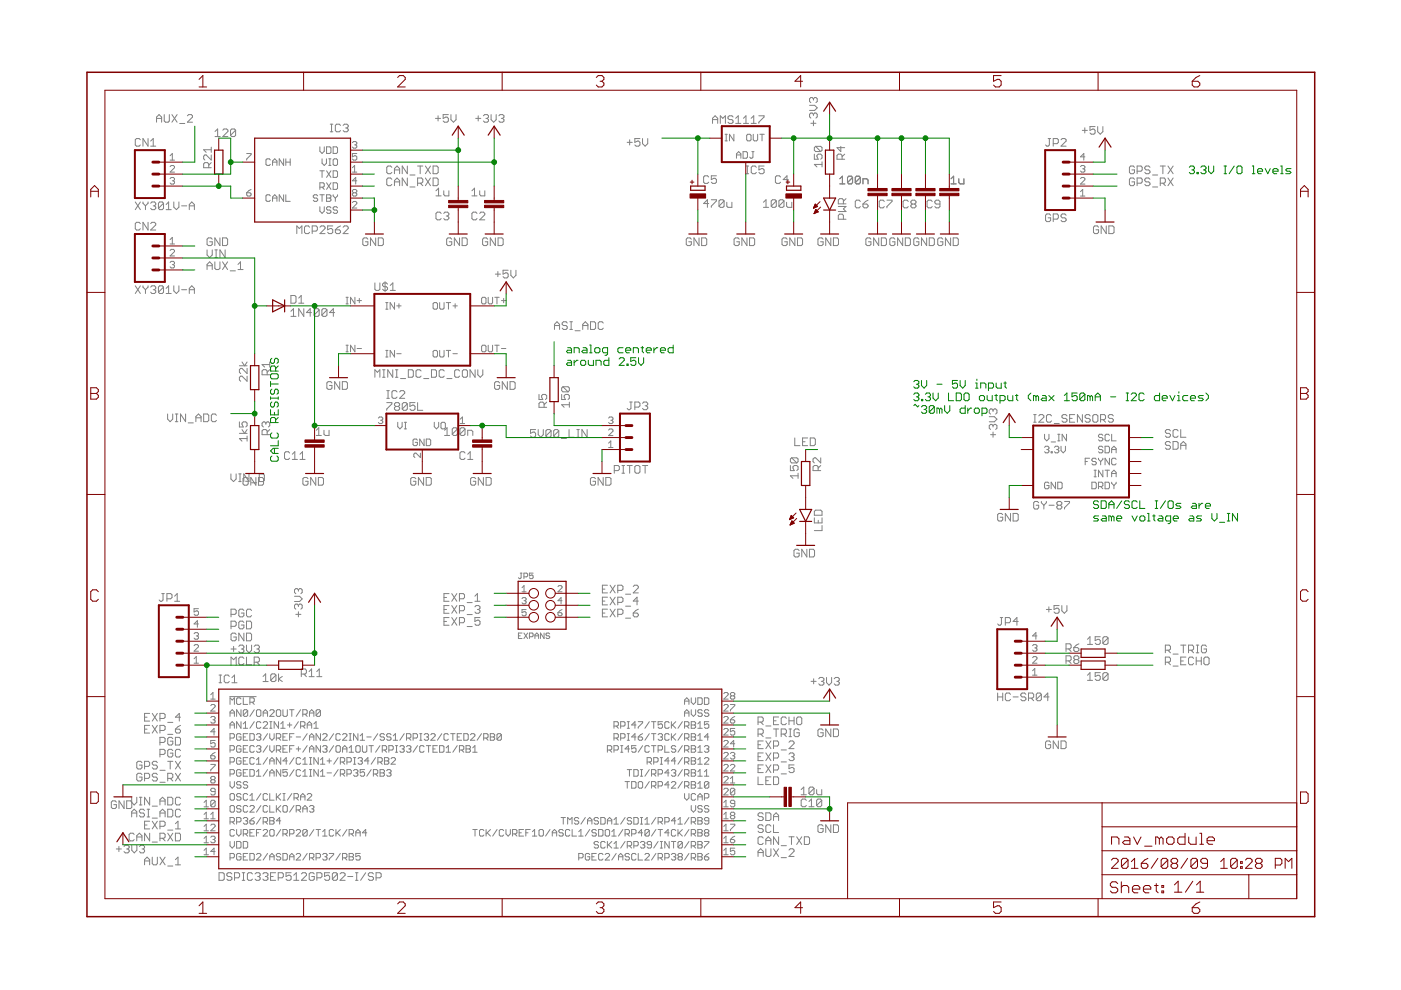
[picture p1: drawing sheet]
<svg xmlns="http://www.w3.org/2000/svg" width="297mm" height="210mm" viewBox="0 0 297 210" stroke-linecap="round" stroke-linejoin="round" font-family="sans-serif">
<g fill="none" stroke="#808080" stroke-width=".21">
<path d="M29.8 29.6l-.3-.2h-.6l-.2 .2v1.1l.2 .3h.6l.3-.3M31.4 29.4v1.6l-1.1-1.6v1.6M31.9 31h1.1M31.9 29.9l.6-.5v1.6M33.2 25.1h1.1M33.2 25.9v-1.1l.5-.5 .6 .5v1.1M34.8 24.3v1.4l.3 .2h.5l.3-.2v-1.4M36.1 35.3l.2-.2h.5l.2 .2v.3l-.9 .9h.9M36.1 37.9l.2-.3h.5l.2 .3-.2 .4M36.1 34h.9M36.1 33l.4-.4v1.4M36.4 24.3l1.1 1.6"/>
<path d="M36.5 38.3h.3M36.8 38.3l.2 .3-.2 .4h-.5l-.2-.2M37.5 24.3l-1.1 1.6M38.1 26.2h1.1M39.7 24.6l.3-.3h.6l.2 .3v.2l-1.1 1.1h1.1M44.3 35.6v-.8l-.3-.3h-.6l-.2 .3v.8h1.6M44.8 32.9v1l-1.1-1h-.3l-.2 .2v.6l.2 .2M44.8 34.5l-.5 .5M44.8 31.2v1.1M44.8 31.7h-1.6l.5 .6M45.6 27.9l.5-.6v1.7M45.6 29h1.1"/>
<path d="M47.2 27.6l.3-.3h.5l.3 .3v.3l-1.1 1.1h1.1M50 27.6v1.1l-.3 .3h-.6l-.2-.3M50 27.6l-.3-.3h-.6l-.2 .3v1.1M50 27.6l-1.1 1.1M52.3 32.6h.9v.2l-.9 .9v.3M57.3 33.9l-.2-.2h-.5l-.2 .2v.9l.2 .3h.5l.2-.3M57.8 35.1v-1l.5-.4 .4 .4v1M57.8 34.4h.9M60.1 33.7v1.4l-.9-1.4v1.4M60.6 34.4h.9M60.6 33.7v1.4M61.5 33.7v1.4"/>
<path d="M67.8 31.1v1l.5 .4 .4-.4v-1M67.8 39.7h.7l.2-.2v-.5l-.2-.2h-.7v1.4M67.8 36.2h.9M68.3 33.7v.9l.4 .5 .5-.5v-.9M68.3 36.2v1.4M68.3 39.7l.4 .5M69.2 38.8l1 1.4M69.2 31.1h.7l.3 .3v.9l-.3 .2h-.7zM69.2 36.2l1 1.4M69.7 33.7h.5M69.7 35.1h.5M69.9 33.7v1.4"/>
<path d="M70 27.9h.6M70 26.3h.6M70.2 38.8l-1 1.4M70.2 36.2l-1 1.4M70.3 26.3v1.6M70.6 31.1h.7l.3 .3v.9l-.3 .2h-.7zM70.6 33.9l.3-.2h.4l.3 .2v.9l-.3 .3h-.4l-.3-.3zM70.6 36.2h.7l.3 .2v1l-.3 .2h-.7zM70.6 38.8h.7l.3 .2v.9l-.3 .3h-.7zM72.2 26.6l-.3-.3h-.5l-.3 .3v1.1l.3 .2h.5l.3-.2M72.7 26.6l.3-.3h.6l.2 .3v.3l-.2 .2M73.3 27.1h.3"/>
<path d="M73.6 27.1l.2 .3v.3l-.2 .2h-.6l-.3-.2M74.7 30.2l.3-.2h.4l.2 .2-.2 .5M74.7 35.6l.5-.5v1.4M74.7 36.5h.9M75.2 30.7h.2M75.4 30.7l.2 .2-.2 .5h-.4l-.3-.2M75.6 32.6h-.9v.7l.7-.3 .2 .3v.4l-.2 .3h-.4l-.3-.3M75.6 38.3h-.9l.7-.7v1.4M83.1 38l-.3-.3h-.5l-.3 .3v1.1l.3 .3h.5l.3-.3M83.1 35.5l-.3-.3h-.5l-.3 .3v1.1l.3 .2h.5l.3-.2M83.6 36.8v-1l.6-.6 .5 .6v1M83.6 39.4v-1.1l.6-.6 .5 .6v1.1"/>
<path d="M83.6 36h1.1M83.6 38.6h1.1M86.4 35.2v1.6l-1.1-1.6v1.6M86.4 37.7v1.7l-1.1-1.7v1.7M86.9 37.1h1.1M86.9 39.6h1.1M88.5 38.8h.9l.2-.2v-.6l-.2-.3h-.9v1.7M88.5 35.2h1.1M89.1 35.2v1.6M89.1 38.8l.5 .6M90.2 35.2l1.1 1.6M90.2 37.7l1.1 1.7"/>
<path d="M91.3 35.2l-1.1 1.6M91.3 37.7l-1.1 1.7M91.8 35.2h.8l.3 .3v1.1l-.3 .2h-.8zM91.8 37.7h.8l.3 .3v1.1l-.3 .3h-.8zM92.3 25.1h1.1M92.9 24.6v1.1M95.1 24.3h-1.1v.8l.5-.3h.3l.3 .3v.6l-.3 .2h-.6l-.2-.2M95.6 24.3v1.1l.5 .5 .6-.5v-1.1M100.9 25.1h1M101.4 24.6v1.1M102.5 24.6l.3-.3h.5l.3 .3v.2l-.3 .3M103 25.1h.3"/>
<path d="M103.3 25.1l.3 .3v.3l-.3 .2h-.5l-.3-.2M104.1 24.3v1.1l.6 .5 .5-.5v-1.1M105.8 24.6l.2-.3h.6l.2 .3v.2l-.2 .3M106.3 25.1h.3M106.6 25.1l.2 .3v.3l-.2 .2h-.6l-.2-.2M133 30.2h1M133.5 29.6v1.1M135.7 29.4h-1.1v.8l.5-.3h.3l.3 .3v.5l-.3 .3h-.5l-.3-.3M136.2 29.4v1.1l.6 .5 .5-.5v-1.1M150.3 37.5l-.3-.2h-.6l-.2 .2v1.1l.2 .3h.6l.3-.3M151.1 26.2v-1.1l.5-.5 .6 .5v1.1M151.1 25.4h1.1"/>
<path d="M151.9 37.3h-1.1v.8l.5-.3h.3l.3 .3v.5l-.3 .3h-.5l-.3-.3M152.7 26.2v-1.6l.5 .5 .6-.5v1.6M153.7 28.5h.5M153.7 29.9h.5M154 28.5v1.4M155.4 24.8l-.2-.2h-.6l-.3 .2v.3l.3 .3h.6l.2 .2v.3l-.2 .3h-.6l-.3-.3M155.6 28.5v1.4l-.9-1.4v1.4M156 26.2h1.1M156 25.1l.5-.5v1.6M156.1 32.9h1M156.1 33.5v-.9l.5-.4 .5 .4v.9M157.5 32.2h.7l.3 .2v.9l-.3 .2h-.7z"/>
<path d="M157.6 26.2h1.1M157.6 25.1l.6-.5v1.6M158.2 36.8h.5M158.2 35.2h.5M158.5 35.2v1.6M158.5 28.5h.5l.2 .2v.9l-.2 .3h-.5l-.2-.3v-.9zM159.3 26.2h1M159.3 25.1l.5-.5v1.6M159.4 32.2h.5M159.6 32.2v1.1l-.2 .2-.5-.2M159.7 28.5v1.1l.2 .3h.5l.2-.3v-1.1M160.4 35.5l-.3-.3h-.5l-.3 .3v1.1l.3 .2h.5l.3-.2"/>
<path d="M160.9 24.6h1.1v.2l-1.1 1.1v.3M161.1 28.5h.9M161.6 28.5v1.4M162 35.2h-1.1v.8l.6-.2h.2l.3 .2v.6l-.3 .2h-.5l-.3-.2M165.5 37.5l-.3-.2h-.5l-.3 .2v1.1l.3 .3h.5l.3-.3M167.1 38.1h-1l.8-.8v1.6M171.6 22.3h1.1l.6 .6-.6 .5h-1.1M171.9 26.1h1.1M172.5 21v.2M172.5 24.2v.3M172.5 25.6v1.1M172.5 24.2l-.3-.2h-.3l-.3 .2v.6l.3 .2"/>
<path d="M172.5 21l-.3-.3h-.3l-.3 .3v.5l.3 .3M172.5 24.2l.2-.2h.3l.3 .2v.6l-.3 .2M172.5 21l.2-.3h.3l.3 .3v.5l-.3 .3M172.7 32.7v1.1h.8l-.3-.6v-.2l.3-.3h.5l.3 .3v.5l-.3 .3M172.9 31h1.1l.3 .3v.6l-.3 .2M172.9 31l-.2 .3v.6l.2 .2h1.1M172.9 31l1.1 1.1M174.3 34.9h-1.6l.5 .5M174.3 34.3v1.1M178.1 37.9l.5-.5v1.6M178.1 39h1M178.3 31v1.1l-.8-.8h1.6"/>
<path d="M178.5 33.8v-.8l-.2-.3h-.6l-.2 .3v.8h1.6M179.1 32.7l-.6 .5M180.8 37.6v1.1l-.3 .3h-.5l-.3-.3M180.8 37.6l-.3-.2h-.5l-.3 .2v1.1M180.8 37.6l-1.1 1.1M182.4 37.6v1.1l-.3 .3h-.5l-.3-.3M182.4 37.6l-.3-.2h-.5l-.3 .2v1.1M182.4 37.6l-1.1 1.1M183 39v-1.1h.8l.2 .3v.8M201.6 39h1.1M201.6 37.9l.6-.5v1.6M203.3 37.9v.8l.3 .3h.8v-1.1"/>
<path d="M222.2 29.4h.6M222.5 29.4v1.3l-.3 .3h-.2l-.3-.3M223.3 30.5h.8l.3-.3v-.6l-.3-.2h-.8v1.6M225 29.6l.2-.2h.6l.2 .2v.3l-1 1.1h1M229.1 37.9l.2-.3h.5l.2 .3v.2l-.9 .9h.9M229.1 35.3l.2-.2h.5l.2 .2-.2 .5M229.5 27.6h1M229.6 35.8h.2M229.8 35.8l.2 .2-.2 .5h-.5l-.2-.2M230 27.1v1.1M230 33.3h-.9l.7-.7v1.4M232.2 26.8h-1.1v.8l.5-.2h.3l.3 .2v.6l-.3 .2h-.5l-.3-.2"/>
<path d="M232.7 26.8v1.1l.6 .5 .5-.5v-1.1M240.5 35.5l-.2-.3h-.6l-.2 .3v1.1l.2 .2h.6l.2-.2v-.6h-.5M240.5 38l-.2-.3h-.6l-.2 .3v1.1l.2 .3h.6l.2-.3v-.5h-.5M241.1 36.3h.8l.3-.3v-.5l-.3-.3h-.8v1.6M241.1 38.8h.8l.3-.2v-.6l-.3-.3h-.8v1.7M243.8 35.5l-.3-.3h-.5l-.3 .3v.3l.3 .2h.5l.3 .3v.3l-.3 .2h-.5l-.3-.2M243.8 38l-.3-.3h-.5l-.3 .3v.3l.3 .3h.5l.3 .2v.3l-.3 .3h-.5l-.3-.3M244.4 37.1h1M244.4 39.6h1M246 35.2h1.1M246 38.8h.8l.3-.2v-.6l-.3-.3h-.8v1.7M246.5 35.2v1.6"/>
<path d="M246.5 38.8l.6 .6M247.6 35.2l1.1 1.6M247.6 37.7l1.1 1.7M248.7 35.2l-1.1 1.6M248.7 37.7l-1.1 1.7M28.7 42.8l1.1 1.6M29.8 42.8l-1.1 1.6M29.8 47.4l-.3-.3h-.6l-.2 .3v1.1l.2 .3h.6l.3-.3M30.3 42.8v.3l.5 .5M30.8 43.6v.8M31.4 47.1v1.7l-1.1-1.7v1.7M31.4 42.8v.3l-.6 .5"/>
<path d="M31.9 43.1l.3-.3h.6l.2 .3v.3l-.2 .2M31.9 47.4l.3-.3h.6l.2 .3v.3l-1.1 1.1h1.1M32.5 43.6h.3M32.8 43.6l.2 .3v.3l-.2 .2h-.6l-.3-.2M34.7 43.1l-.3-.3h-.6l-.2 .3v1.1M34.7 43.1v1.1l-.3 .2h-.6l-.2-.2M34.7 43.1l-1.1 1.1M35.2 43.4l.6-.6v1.6M35.2 44.4h1.1M36.1 53.1l.2-.2h.5l.2 .2v.2l-.9 1h.9M36.1 55.6l.2-.2h.5l.2 .2-.2 .5M36.1 50.8l.4-.5v1.4"/>
<path d="M36.1 51.7h.9M36.5 56.1h.3M36.8 56.1l.2 .2-.2 .5h-.5l-.2-.2M36.9 42.8v1.1l.5 .5 .5-.5v-1.1M38.5 43.6h1.1M40.1 44.4v-1l.6-.6 .5 .6v1M40.1 43.6h1.1M43.9 57.1v-1l.5-.6 .6 .6v1M43.9 53v1.1l.5 .5 .6-.5v-1.1M43.9 56.3h1.1M45 50.7l-.3-.3h-.5l-.3 .3v1.1l.3 .3h.5l.3-.3v-.5h-.6M45.6 55.5v1.4l.2 .2h.6l.2-.2v-1.4"/>
<path d="M45.6 54.6h.5M45.6 53h.5M45.8 53v1.6M46.6 50.4v1.7l-1-1.7v1.7M47.2 50.4h.8l.3 .3v1.1l-.3 .3h-.8zM47.2 55.5l1.1 1.6M47.7 53v1.6l-1.1-1.6v1.6M48.3 55.5l-1.1 1.6M48.8 57.4h1.1M50.5 57.1h1M50.5 56.1l.5-.6v1.6M52.3 40.9h.7l.2 .4-.2 .3h-.5l-.2-.3z"/>
<path d="M53.2 40.2l-.9 .7M57.3 41.5l-.2-.2h-.5l-.2 .2v1l.2 .2h.5l.2-.2M57.8 42.7v-.9l.5-.5 .4 .5v.9M57.8 42h.9M60.1 41.3v1.4l-.9-1.4v1.4M60.6 41.3v1.4h.9M62.9 49.5v-1.6l.6 .6 .5-.6v1.6M65.6 48.2l-.2-.3h-.6l-.2 .3v1.1l.2 .2h.6l.2-.2M66.2 49h.8l.3-.3v-.5l-.3-.3h-.8v1.6M67.4 41.5l-.3-.2h-.4l-.3 .2 .3 .5h.4l.3 .2-.3 .5h-.4l-.3-.2M67.8 43.8v1l.5 .4 .4-.4v-1M67.8 41.3h.9"/>
<path d="M67.8 48.2l.3-.3h.5l.3 .3v.3l-1.1 1h1.1M68.3 41.3v1.4M69.2 41.3h.7l.3 .2-.3 .5 .3 .5-.3 .2h-.7zM69.2 42h.7M70.2 44.1l-.3-.3h-.4l-.3 .5 .3 .2h.4l.3 .5-.3 .2h-.4l-.3-.2M70.5 47.9h-1v.8l.5-.2h.3l.2 .2v.6l-.2 .2h-.6l-.2-.2M70.6 41.3v.2l.5 .5M71.1 48.7h.8l.3 .3v.3l-.3 .2h-.5l-.3-.2zM71.1 42v.7M71.6 41.3v.2l-.5 .5M71.6 44.1l-.3-.3h-.4l-.3 .3 .3 .4h.4l.3 .3-.3 .4h-.4l-.3-.2M72.2 47.9l-.6 .3-.5 .5"/>
<path d="M72.7 48.2l.3-.3h.6l.2 .3v.3l-1.1 1h1.1M74.7 42.9l.3-.2h.4l.2 .2v.3l-.9 .9h.9M75 40.9l-.3-.3 .3-.4h.4l.2 .2-.2 .5M75 40.9l-.3 .2 .3 .5h.4l.2-.3-.2-.4M75 40.9h.4M78 50.7l-.3-.3h-.5l-.3 .3v1.1l.3 .3h.5l.3-.3v-.5h-.5M79.5 60v1.3l.2 .3h.6l.2-.3v-1.3M79.7 50.4v1.7l-1.2-1.7v1.7M80.2 50.4h.8l.3 .3v1.1l-.3 .3h-.8zM81.6 59.7v2.1M92.4 41.5h1.1M92.4 40.4l.6-.5v1.6"/>
<path d="M93.5 45.3l-.2-.3h-.6l-.3 .3v1l.3 .3h.6l.2-.3M94.1 40.4v.9l.2 .2h.9v-1.1M94.1 45.3l.2-.3h.6l.3 .3v.2l-.3 .3M94.6 45.8h.3M94.9 45.8l.3 .3v.2l-.3 .3h-.6l-.2-.3M95.8 50.7l-.3-.3h-.5l-.3 .3v1.1l.3 .3h.5l.3-.3v-.5h-.6M97.4 50.4v1.7l-1.1-1.7v1.7M98 50.4h.8l.3 .3v1.1l-.3 .3h-.8zM100.1 40.4l.5-.5v1.6M100.1 41.5h1M101.1 45.3l-.2-.3h-.6l-.2 .3v1l.2 .3h.6l.2-.3M101.7 40.4v.9l.3 .2h.8v-1.1"/>
<path d="M101.7 45.3l.3-.3h.5l.3 .3v.2l-1.1 1.1h1.1M103.4 50.7l-.3-.3h-.5l-.3 .3v1.1l.3 .3h.5l.3-.3v-.5h-.5M105 50.4v1.7l-1.1-1.7v1.7M105 58.1h1.1M105.6 57.6v1.1M105.6 50.4h.8l.3 .3v1.1l-.3 .3h-.8zM107.7 57.3h-1v.8l.5-.3h.3l.2 .3v.6l-.2 .2h-.6l-.2-.2M108.3 57.3v1.1l.5 .5 .6-.5v-1.1M146.6 50.7l-.3-.3h-.5l-.3 .3v1.1l.3 .3h.5l.3-.3v-.5h-.6M148.2 50.4v1.7l-1.1-1.7v1.7M148.8 50.4h.8l.2 .3v1.1l-.2 .3h-.8zM150.3 43.2h-1.1l.8-.8v1.6"/>
<path d="M150.8 42.4h1.1v.2l-1.1 1.1v.3M153.5 42.6v1.1l-.2 .3h-.6l-.3-.3M153.5 42.6l-.2-.2h-.6l-.3 .2v1.1M153.5 42.6l-1.1 1.1M154.1 42.9v.8l.2 .3h.9v-1.1M156.7 50.7l-.2-.3h-.6l-.3 .3v1.1l.3 .3h.6l.2-.3v-.5h-.5M158.4 50.4v1.7l-1.1-1.7v1.7M158.9 50.4h.8l.3 .3v1.1l-.3 .3h-.8zM161.9 42.9l.5-.5v1.6M161.9 44h1.1M164.6 42.6v1.1l-.3 .3h-.5l-.3-.3M164.6 42.6l-.3-.2h-.5l-.3 .2v1.1"/>
<path d="M164.6 42.6l-1.1 1.1M166.2 42.6v1.1l-.3 .3h-.5l-.3-.3M166.2 42.6l-.3-.2h-.5l-.3 .2v1.1M166.2 42.6l-1.1 1.1M166.8 42.9v.8l.2 .3h.9v-1.1M166.9 50.7l-.3-.3h-.5l-.3 .3v1.1l.3 .3h.5l.3-.3v-.5h-.6M168.5 50.4v1.7l-1.1-1.7v1.7M169.1 50.4h.8l.3 .3v1.1l-.3 .3h-.8zM174.5 50.7l-.3-.3h-.5l-.3 .3v1.1l.3 .3h.5l.3-.3v-.5h-.5M176.1 50.4v1.7l-1-1.7v1.7M176.7 50.4h.8l.3 .3v1.1l-.3 .3h-.8zM177.7 43.8h1.7l-.6 .5 .6 .6h-1.7"/>
<path d="M178.8 46.5v-.8l-.2-.3h-.6l-.3 .3v.8h1.7M178.8 43.2v-.8l-.2-.3h-.6l-.3 .3v.8h1.7M179.4 42.1l-.6 .6M182.4 42.7l-.3-.3h-.5l-.3 .3v1.1l.3 .3h.5l.3-.3M183 43.3h.8l.2 .2v.3l-.2 .3h-.6l-.2-.3zM184 42.4l-1 .9M184.7 50.7l-.3-.3h-.5l-.3 .3v1.1l.3 .3h.5l.3-.3v-.5h-.6M186.3 50.4v1.7l-1.1-1.7v1.7M186.9 50.4h.8l.2 .3v1.1l-.2 .3h-.8zM187.5 42.7l-.3-.3h-.5l-.3 .3v1.1l.3 .3h.5l.3-.3M188 42.4h1.1v.3l-1.1 1.1v.3M189.7 50.7l-.2-.3h-.6l-.2 .3v1.1l.2 .3h.6l.2-.3v-.5h-.5"/>
<path d="M191.4 50.4v1.7l-1.1-1.7v1.7M191.9 50.4h.8l.3 .3v1.1l-.3 .3h-.8zM192.6 42.7l-.3-.3h-.6l-.2 .3v1.1l.2 .3h.6l.3-.3M193.4 43.3l-.3 .2v.3l.3 .3h.5l.3-.3v-.3l-.3-.2M193.4 43.3l-.3-.3v-.3l.3-.3h.5l.3 .3v.3l-.3 .3M193.4 43.3h.5M194.8 50.7l-.2-.3h-.6l-.3 .3v1.1l.3 .3h.6l.2-.3v-.5h-.5M196.5 50.4v1.7l-1.1-1.7v1.7M197 50.4h.8l.3 .3v1.1l-.3 .3h-.8zM197.7 42.7l-.3-.3h-.6l-.2 .3v1.1l.2 .3h.6l.3-.3M199.3 43.3h-.8l-.3-.3v-.3l.3-.3h.5l.3 .3v1.1l-.3 .3h-.5l-.3-.3M199.9 50.7l-.3-.3h-.5l-.3 .3v1.1l.3 .3h.5l.3-.3v-.5h-.5"/>
<path d="M201.5 50.4v1.7l-1.1-1.7v1.7M202.1 50.4h.8l.3 .3v1.1l-.3 .3h-.8zM222.8 45.6l-.3-.2h-.5l-.3 .2v1.1l.3 .3h.5l.3-.3v-.5h-.6M223.3 46.5h.8l.3-.3v-.6l-.3-.2h-.8v1.6M226 45.6l-.2-.2h-.6l-.2 .2v.3l.2 .3h.6l.2 .3v.2l-.2 .3h-.6l-.2-.3M229.1 41.6h.9M229.1 40.6l.5-.4v1.4M232.9 48.2l-.3-.3h-.5l-.3 .3v1.1l.3 .2h.5l.3-.2v-.6h-.5M234.5 47.9v1.6l-1-1.6v1.6M235.1 47.9h.8l.3 .3v1.1l-.3 .2h-.8zM28.7 60.6l1.1 1.6M29.8 60.6l-1.1 1.6"/>
<path d="M30.3 60.6v.3l.5 .5M30.8 61.4v.8M31.4 60.6v.3l-.6 .5M31.9 60.9l.3-.3h.6l.2 .3v.3l-.2 .2M32.5 61.4h.3M32.8 61.4l.2 .3v.3l-.2 .2h-.6l-.3-.2M34.7 60.9l-.3-.3h-.6l-.2 .3v1.1M34.7 60.9v1.1l-.3 .2h-.6l-.2-.2M34.7 60.9l-1.1 1.1M35.2 62.2h1.1M35.2 61.2l.6-.6v1.6M36.9 60.6v1.1l.5 .5 .5-.5v-1.1"/>
<path d="M38.5 61.4h1.1M40.1 61.4h1.1M40.1 62.2v-1l.6-.6 .5 .6v1M50.8 77.6h1.6M51.3 76.8l.6 .8 .5-.8M52.4 78.1v1.1l-1.1-1.1h-.3l-.2 .3v.5l.2 .3M52.4 79.8v1l-1.1-1h-.3l-.2 .2v.6l.2 .2M56.6 79.5v-.8l-.2-.3h-.6l-.2 .3v.8h1.6M57.2 76.8v1M57.2 78.4l-.6 .5M57.2 77.3h-1.6l.5 .5M61.7 62.7h.8l.3 .2v1.1l-.3 .3h-.8z"/>
<path d="M61.7 66l.5-.6v1.7M61.7 67.1h1.1M63.3 63.2l.6-.5v1.6M63.3 64.3h1.1M64.4 65.4v1.7l-1.1-1.7v1.7M66 66.3h-1l.8-.9v1.7M67.7 65.7v1.1l-.3 .3h-.5l-.3-.3M67.7 65.7l-.3-.3h-.5l-.3 .3v1.1M67.7 65.7l-1.1 1.1M69.3 65.7v1.1l-.3 .3h-.5l-.3-.3M69.3 65.7l-.3-.3h-.5l-.3 .3v1.1M69.3 65.7l-1.1 1.1"/>
<path d="M71 66.3h-1.1l.8-.9v1.7M73.4 64.4h.4M73.4 63h.4M73.4 74.6h.4M73.4 73.2h.4M73.6 63v1.4M73.6 73.2v1.4M75.2 63v1.4l-.9-1.4v1.4M75.2 73.2v1.4l-.9-1.4v1.4M75.7 63.7h.9M75.7 73.9h.9M76.2 63.3v.9"/>
<path d="M79.5 80v-1.6l.5 .5 .5-.5v1.6M81.1 80h.5M81.1 78.4h.5M81.4 78.4v1.6M81.8 65.6h.5M81.8 64.2h.5M81.8 75.7h.5M81.8 74.3h.5M82 64.2v1.4M82 74.3v1.4M82.2 60.2l-.3-.2h-.5l-.3 .2v.3l.3 .3h.5l.3 .2v.3l-.3 .3h-.5l-.3-.3M82.7 60.5l.6-.5v1.6"/>
<path d="M82.7 61.6h1.1M83.3 78.4v1.6l-1.1-1.6v1.6M83.7 64.2v1.4l-1-1.4v1.4M83.7 74.3v1.4l-1-1.4v1.4M83.8 80h.6M83.8 78.4h.6M84.1 78.4v1.6M84.1 64.9h.9M84.1 75h.9M84.6 64.4v.9M86.6 78.4h.8l.2 .3v1l-.2 .3h-.8zM89.3 78.7l-.3-.3h-.5l-.3 .3v1l.3 .3h.5l.3-.3"/>
<path d="M91.5 78.4h.8l.2 .3v1l-.2 .3h-.8zM92.1 64.2h.4l.3 .2v.9l-.3 .3h-.4l-.3-.3v-.9zM92.1 74.3h.4l.3 .2v1l-.3 .2h-.4l-.3-.2v-1zM93.2 64.2v1.1l.3 .3h.4l.2-.3v-1.1M93.2 74.3v1.2l.3 .2h.4l.2-.2v-1.2M94.2 78.7l-.3-.3h-.5l-.3 .3v1l.3 .3h.5l.3-.3M94.6 64.2h.9M94.6 74.3h.9M95.1 64.2v1.4M95.1 74.3v1.4M96 64.9h1M96 75h1"/>
<path d="M96.5 64.4v.9M97.5 78.7l-.3-.3h-.6l-.2 .3v1l.2 .3h.6l.3-.3M98 78.7l.3-.3h.5l.3 .3v1l-.3 .3h-.5l-.3-.3zM100.7 78.4v1.6l-1-1.6v1.6M101.3 78.4v1.1l.5 .5 .6-.5v-1.1M102.1 63.3l.2-.3h.5l.2 .3v.9l-.2 .2h-.5l-.2-.2zM102.1 73.4l.2-.2h.5l.2 .2v1l-.2 .2h-.5l-.2-.2zM103.5 73.2v1.2l.2 .2h.5l.2-.2v-1.2M103.5 63v1.2l.2 .2h.5l.2-.2v-1.2M104.9 63h.9M104.9 73.2h.9M105.4 63v1.4"/>
<path d="M105.4 73.2v1.4M106.3 63.7h1M106.3 73.9h1M106.8 63.3v.9M117.6 69.8v-1l.5-.6 .5 .6v1M117.6 69h1M120.3 68.5l-.3-.3h-.5l-.3 .3v.3l.3 .2h.5l.3 .3v.3l-.3 .2h-.5l-.3-.2M120.8 68.2h.6M120.8 69.8h.6M121.1 68.2v1.6M121.9 70.1h1.1M123.5 69.8v-1l.6-.6 .6 .6v1"/>
<path d="M123.5 69h1.2M125.2 68.2h.8l.3 .3v1.1l-.3 .2h-.8zM127.9 68.5l-.3-.3h-.5l-.3 .3v1.1l.3 .2h.5l.3-.2M35.5 87.8v1.1l.6 .5 .5-.5v-1.1M37.2 89.4h.5M37.2 87.8h.5M37.4 87.8v1.6M39.3 87.8v1.6l-1-1.6v1.6M39.9 89.7h1.1M41.5 89.4v-1.1l.6-.5 .5 .5v1.1M41.5 88.6h1.1M43.2 87.8h.8l.3 .3v1l-.3 .3h-.8z"/>
<path d="M45.9 88.1l-.3-.3h-.5l-.3 .3v1l.3 .3h.5l.3-.3M50.8 89.5v1h.8l-.3-.5v-.3l.3-.2h.5l.3 .2v.6l-.3 .2M50.8 91.9h1.6M51.3 91.1l.6 .8 .5-.8M52.4 92.5v1M52.4 93h-1.6l.5 .5M56.4 89.7v.3M56.4 89.7l-.3-.2h-.3l-.2 .2v.6l.2 .2M56.4 89.7l.2-.2h.3l.3 .2v.6l-.3 .2M56.6 92.2v-.8l-.2-.3h-.6l-.2 .3v.8h1.6M57.2 91.1l-.6 .5M61.4 96.1l-.2-.3h-.6l-.3 .3v1l.3 .3h.6l.2-.3"/>
<path d="M62 97.4h1.1M62 96.3l.5-.5v1.6M63.6 97.4h1.1M63.6 96.3l.5-.5v1.6M67.1 92.3h1M67.1 91.2l.5-.5v1.6M68.7 91.2v.9l.3 .2h.8v-1.1M70.4 81.2l-.3-.3h-.5l-.3 .3v1.1l.3 .2h.5l.3-.2v-.6h-.6M72 80.9v1.6l-1-1.6v1.6M72.6 80.9h.8l.3 .3v1.1l-.3 .2h-.8zM80.2 88.6l.3-.2h.4l.3 .2-.3 .5M80.7 89.1h.2"/>
<path d="M80.9 89.1l.3 .2-.3 .5h-.4l-.3-.2M82 85.4h1.1v.2l-1.1 1.1v.3M82 84.5h.5M82 82.8h.5M82.3 82.8v1.7M83.9 86.2l-.3-.3v-.3l.3-.2h.6l.2 .2v.3l-.2 .3M83.9 86.2l-.3 .2v.3l.3 .3h.6l.2-.3v-.3l-.2-.2M83.9 86.2h.6M84.2 83.1l-.3-.3h-.5l-.3 .3v1.1l.3 .3h.5l.3-.3M84.3 89.5v1l.5 .4 .5-.4v-1M84.7 83.1l.3-.3h.5l.3 .3v.3l-1.1 1.1h1.1M84.9 80.3h1.1"/>
<path d="M85.7 89.5h.5M85.7 90.9h.5M86 89.5v1.4M86.4 85.6l-.3-.2h-.5l-.3 .2v1.1M86.4 85.6v1.1l-.3 .3h-.5l-.3-.3M86.4 85.6l-1.1 1.1M88 85.4h-1.1v.8l.6-.3h.2l.3 .3v.5l-.3 .3h-.5l-.3-.3M88.5 93.3l-.2-.2h-.5l-.2 .2v1l.2 .2h.5l.2-.2v-.5h-.5M88.5 85.4v1.6h1.1M89.1 96.1v.9l-.9-.9h-.2l-.3 .2v.5l.3 .2M89.8 80.3h1.1M89.9 93.1v1.4l-.9-1.4v1.4"/>
<path d="M90.4 93.1h.7l.2 .2v1l-.2 .2h-.7zM92.1 89.5v1l.4 .4 .5-.4v-1M93.5 89.8l.2-.3h.5l.2 .3v.9l-.2 .2h-.5l-.2-.2zM94.3 91.2l.5-.5v1.6M94.3 92.3h1M94.7 80.3h1.1M97 91v1.1l-.3 .2h-.5l-.3-.2M97 91l-.3-.3h-.5l-.3 .3v1.1M97 91l-1.1 1.1M97.6 89.8h.9M97.6 88.9l.4-.5v1.4M98.6 91v1.1l-.3 .2h-.5l-.3-.2"/>
<path d="M98.6 91l-.3-.3h-.5l-.3 .3v1.1M98.6 96.1l-.3-.3h-.5l-.3 .3v1l.3 .3h.5l.3-.3M98.6 91l-1.1 1.1M99.2 92.3v-1.1h.8l.2 .3v.8M99.2 97.4h1M99.2 96.3l.5-.5v1.6M105.9 81.2l-.2-.3h-.6l-.2 .3v1.1l.2 .2h.6l.2-.2v-.6h-.5M107.6 80.9v1.6l-1.1-1.6v1.6M108.1 80.9h.8l.3 .3v1.1l-.3 .2h-.8zM113.6 91.1h-1.1v.8l.5-.3h.3l.3 .3v.5l-.3 .3h-.5l-.3-.3M114.1 91.1v1.1l.6 .5 .5-.5v-1.1M114.3 83.6v1.1h.8l-.3-.5v-.3l.3-.3h.5l.3 .3v.6l-.3 .2"/>
<path d="M115.4 86.4v-.9l-.3-.2h-.5l-.3 .2v.9h1.6M115.9 85.3l-.5 .5M116.8 91.4v1l-.2 .3h-.6l-.3-.3M116.8 91.4l-.2-.3h-.6l-.3 .3v1M116.8 91.4l-1.1 1M118.5 91.4v1l-.3 .3h-.5l-.3-.3M118.5 91.4l-.3-.3h-.5l-.3 .3v1M118.5 91.4l-1.1 1M119 93h1.1M119.1 83.6v1.1h.8l-.3-.5v-.3l.3-.3h.5l.3 .3v.6l-.3 .2M119.4 82h1l.3 .3v.5l-.3 .3M119.4 82l-.3 .3v.5l.3 .3h1"/>
<path d="M119.4 82l1 1.1M120.6 91.1v1.6h1.2M120.7 85.8h-1.6l.5 .6M120.7 85.3v1.1M122.3 91.1h.5M122.3 92.7h.5M122.6 91.1v1.6M124.5 91.1v1.6l-1.1-1.6v1.6M129 91.2l.3-.2h.4l.3 .2v.2l-1 1h1M129 88.6l.3-.2h.4l.3 .2-.3 .5M129 94l.5-.5v1.4M129 94.9h1"/>
<path d="M129.5 89.1h.2M129.7 89.1l.3 .2-.3 .5h-.4l-.3-.2M130.2 99.8h.8l.3-.3v-.5l-.3-.3h-.8v1.6M131.9 98.7h.5M132.1 98.7v1.6M133 98.7h1M133.5 98.7v1.6M133.5 85.2h.5M133.8 85.2v1.4l-.3 .3h-.3l-.2-.3M134.6 99l.3-.3h.5l.3 .3v1.1l-.3 .2h-.5l-.3-.2zM134.6 86.3h.8l.3-.3v-.5l-.3-.3h-.8v1.7M136.2 98.7h1.1"/>
<path d="M136.2 85.5l.3-.3h.6l.2 .3v.3l-.2 .2M136.8 98.7v1.6M136.8 86h.3M137.1 86l.2 .3v.3l-.2 .3h-.6l-.3-.3M167.6 98.7v1.1h.8l-.3-.5v-.3l.3-.3h.5l.3 .3v.5l-.3 .3M167.9 97.1h1l.3 .2v.6l-.3 .2M167.9 97.1l-.3 .2v.6l.3 .2h1M167.9 97.1l1 1M168.5 92.9v1.6h1.1M170.2 93.7h.5M171.2 92.9h-1v1.6h1M171.8 92.9h.8l.3 .2v1.1l-.3 .3h-.8z"/>
<path d="M173.5 99.8v-.8l-.3-.3h-.5l-.3 .3v.8h1.6M174 97.1v1l-1.1-1h-.2l-.3 .2v.6l.3 .2M174 98.7l-.5 .6M209.7 88.3h1.1l.6 .6-.6 .5h-1.1M210 92.2h1.1M210.5 87v.2M210.5 90.3v.2M210.5 91.6v1.1M210.5 90.3l-.2-.3h-.3l-.3 .3v.5l.3 .3M210.5 87l-.2-.3h-.3l-.3 .3v.5l.3 .3M210.5 90.3l.3-.3h.3l.3 .3v.5l-.3 .3M210.5 87l.3-.3h.3l.3 .3v.5l-.3 .3"/>
<path d="M219.2 89.5h.5M219.2 87.9h.5M219.4 87.9v1.6M220.2 88.2l.3-.3h.5l.3 .3v.3l-1.1 1h1.1M221.5 94.8l.2-.2h.5l.2 .2-.2 .5M221.5 92.1v.9l.4 .5 .5-.5v-.9M221.9 95.3h.3M222.2 95.3l.2 .2-.2 .5h-.5l-.2-.2M222.9 93.7h.9M222.9 95.8h.2v.2h-.2zM222.9 88.2l-.2-.3h-.6l-.2 .3v1l.2 .3h.6l.2-.3M223.5 89.8h1.1"/>
<path d="M223.6 94.8l.2-.2h.5l.2 .2-.2 .5M224 95.3h.3M224.3 95.3l.2 .2-.2 .5h-.5l-.2-.2M224.3 93.5h.4M224.3 92.1h.4M224.5 92.1v1.4M225 94.6v.9l.4 .5 .5-.5v-.9M226.1 92.1v1.4l-.9-1.4v1.4M226.2 88.2l-.2-.3h-.6l-.3 .3v.3l.3 .2h.6l.2 .3v.2l-.2 .3h-.6l-.3-.3M226.8 88.7h.5M227.9 87.9h-1.1v1.6h1.1M229.5 87.9v1.6l-1.1-1.6v1.6"/>
<path d="M230.1 97.9h.4M231 97.2h-.9v1.4M231.1 88.2l-.2-.3h-.6l-.2 .3v.3l.2 .2h.6l.2 .3v.2l-.2 .3h-.6l-.2-.3M231.7 88.2l.3-.3h.5l.3 .3v1l-.3 .3h-.5l-.3-.3zM232 99.7h.4M232.2 99.7v1.4M232.4 97.4l-.2-.2h-.5l-.2 .4 .2 .3h.5l.2 .4-.2 .3h-.5l-.2-.3M232.9 97.2v.2l.5 .5M233.3 89h.8l.3-.3v-.5l-.3-.3h-.8v1.6M233.4 97.9v.7M233.8 92.3l-.2-.2h-.5l-.2 .4 .2 .3h.5l.2 .4-.2 .3h-.5l-.2-.3M233.8 94.8l-.2-.2h-.5l-.2 .5 .2 .2h.5l.2 .5-.2 .2h-.5l-.2-.2"/>
<path d="M233.8 97.2v.2l-.4 .5M233.8 99.7v1.4l-.9-1.4v1.4M233.9 89l.5 .5M234.3 94.6h.7l.2 .2v1l-.2 .2h-.7zM234.3 99.7h.9M234.8 99.7v1.4M235.2 92.3l-.2-.2h-.5l-.2 .2v.9l.2 .3h.5l.2-.3M235.2 97.2v1.4l-.9-1.4v1.4M235.7 96v-.9l.5-.5 .4 .5v.9M235.7 92.1v1.4h.9M235.7 95.3h.9M236.1 88.2l-.3-.3h-.6l-.2 .3v.3l.2 .2h.6l.3 .3v.2l-.3 .3h-.6l-.2-.3"/>
<path d="M236.6 97.4l-.2-.2h-.5l-.2 .2v.9l.2 .3h.5l.2-.3M248.2 91.4l-.3-.3h-.5l-.3 .3v.2l.3 .3h.5l.3 .3v.2l-.3 .3h-.5l-.3-.3M248.2 93.9l-.3-.3h-.5l-.3 .3v.2l.3 .3h.5l.3 .3v.3l-.3 .2h-.5l-.3-.2M248.7 93.6h.8l.3 .3v1.1l-.3 .2h-.8zM249.8 91.4l-.3-.3h-.5l-.3 .3v1l.3 .3h.5l.3-.3M250.3 91.1v1.6h1.1M250.3 95.2v-1.1l.6-.5 .5 .5v1.1M250.3 94.4h1.1M49 100.5v1.1l.5 .5 .6-.5v-1.1M50.6 102.1h.5M50.6 100.5h.5M50.9 100.5v1.6"/>
<path d="M52.6 101.5l-.3-.3h-.5l-.3 .3v1.1l.3 .3h.5l.3-.3v-.6h-.5M52.8 100.5v1.6l-1.1-1.6v1.6M53.3 102.4h1.1M54.3 101.2v1.7l-1.1-1.7v1.7M54.8 101.2h.8l.3 .3v1.1l-.3 .3h-.8zM55 100.5h.8l.2 .2v1.1l-.2 .3h-.8zM65.3 101.5l-.3-.3h-.5l-.3 .3v1.1l.3 .3h.5l.3-.3v-.6h-.5M67 101.2v1.7l-1.1-1.7v1.7M67.5 101.2h.8l.3 .3v1.1l-.3 .3h-.8zM88.2 101.5l-.3-.3h-.5l-.3 .3v1.1l.3 .3h.5l.3-.3v-.6h-.6M89.8 101.2v1.7l-1.1-1.7v1.7M90.4 101.2h.8l.2 .3v1.1l-.2 .3h-.8z"/>
<path d="M100.9 101.5l-.3-.3h-.5l-.3 .3v1.1l.3 .3h.5l.3-.3v-.6h-.6M102.5 101.2v1.7l-1.1-1.7v1.7M103.1 101.2h.8l.2 .3v1.1l-.2 .3h-.8zM126.3 101.5l-.3-.3h-.5l-.3 .3v1.1l.3 .3h.5l.3-.3v-.6h-.6M127.9 101.2v1.7l-1.1-1.7v1.7M128.4 101.2h.9l.2 .3v1.1l-.2 .3h-.9zM131.9 100.3h.5M169.2 100.9h-1.6l.5 .5M169.2 100.3v1.1M169.4 116.7l-.2-.2h-.6l-.3 .2v1.1l.3 .3h.6l.2-.3v-.5h-.5M171.1 116.5v1.6l-1.1-1.6v1.6M171.6 116.5h.8l.3 .2v1.1l-.3 .3h-.8z"/>
<path d="M172.7 108.4l.2-.2h1.1l.3 .2v.8h-1.6zM172.7 109.8v1.1h1.6v-1.1M173.5 110.3v.6M174.3 111.4v1.1h-1.6M212.6 109.1l-.3-.2h-.5l-.3 .2v1.1l.3 .3h.5l.3-.3v-.5h-.5M214.2 108.9v1.6l-1.1-1.6v1.6M214.8 108.9h.8l.3 .2v1.1l-.3 .3h-.8zM220.2 106.6l-.3-.3h-.5l-.2 .3v1.1l.2 .2h.5l.3-.2v-.6h-.5M220.8 106.3v.3l.5 .5M221.3 107.1v.8M221.8 106.3v.3l-.5 .5M222.4 102.5l-.2-.3h-.5l-.2 .3v.9l.2 .2h.5l.2-.2v-.5h-.5"/>
<path d="M222.4 107.1h1.1M223.8 102.2v1.4l-.9-1.4v1.4M224.3 102.2h.7l.2 .3v.9l-.2 .2h-.7zM224.3 107.1l-.2-.3v-.2l.2-.3h.6l.2 .3v.2l-.2 .3M224.3 107.1l-.2 .3v.3l.2 .2h.6l.2-.2v-.3l-.2-.3M224.3 107.1h.6M225.7 106.3h1.1v.3l-1.1 1.1v.2M231.5 102.2h.7l.2 .3v.9l-.2 .2h-.7zM232 101.1h.4M232.9 103.2h.7l.2-.3v-.4l-.2-.3h-.7v1.4M233.4 103.2l.4 .4M234.3 102.2h.7l.2 .3v.9l-.2 .2h-.7z"/>
<path d="M235.7 101.1v-.9l.5-.5 .4 .5v.9M235.7 102.2v.3l.5 .4M235.7 100.4h.9M236.2 102.9v.7M236.6 102.2v.3l-.4 .4M34.3 125.9h.5M34.6 125.9v1.3l-.3 .3h-.3l-.3-.3M35.4 127h.8l.3-.3v-.6l-.3-.2h-.8v1.6M37 127.5h1.1M37 126.4l.6-.5v1.6M41.1 136.9l.3-.2h.4l.3 .2v.2l-1 1h1M41.1 139.7l.5-.5v1.4"/>
<path d="M41.1 134.4l.3-.3h.4l.3 .3-.3 .4M41.6 134.8h.2M41.8 134.8l.3 .3-.3 .4h-.4l-.3-.2M42.1 129.1h-1v.7l.5-.3 .5 .3v.4l-.3 .3h-.4l-.3-.3M42.1 132.3h-1l.7-.7v1.4M49 130.3h.8l.3-.3v-.6l-.3-.2h-.8v1.6M49 137.6h1.1M49 132.8h.8l.3-.3v-.5l-.3-.3h-.8v1.6M49.5 137.1v1M50.1 134.5l-.3-.3h-.5l-.3 .3v1.1l.3 .3h.5l.3-.3v-.5h-.6M50.6 137.1l.3-.3h.5l.3 .3v.2l-.3 .3M51.2 137.6h.2"/>
<path d="M51.4 137.6l.3 .3v.2l-.3 .3h-.5l-.3-.3M51.7 139.6l-.3-.3h-.5l-.3 .3v1.1l.3 .2h.5l.3-.2M51.7 129.4l-.3-.2h-.5l-.3 .2v1.1l.3 .3h.5l.3-.3v-.5h-.5M51.7 132l-.3-.3h-.5l-.3 .3v1.1l.3 .2h.5l.3-.2v-.6h-.5M51.7 134.2v1.7l-1.1-1.7v1.7M52.3 136.8v1.1l.5 .5 .5-.5v-1.1M52.3 134.2h.8l.2 .3v1.1l-.2 .3h-.8zM52.3 131.7h.8l.2 .3v1.1l-.2 .2h-.8zM52.3 139.3v1.6h1M53.3 129.4l-.2-.2h-.6l-.2 .2v1.1l.2 .3h.6l.2-.3M53.9 137.1l.3-.3h.5l.3 .3v.2l-.3 .3M54.4 137.6h.3"/>
<path d="M54.7 137.6l.3 .3v.2l-.3 .3h-.5l-.3-.3M62.4 126.4h1.1l.6 .6-.6 .5h-1.1M62.7 130.3h1.1M63.3 125.1v.2M63.3 128.3v.3M63.3 129.7v1.1M63.3 128.3l-.3-.2h-.3l-.3 .2v.6l.3 .3M63.3 125.1l-.3-.3h-.3l-.3 .3v.5l.3 .3M63.3 128.3l.2-.2h.3l.3 .2v.6l-.3 .3M63.3 125.1l.2-.3h.3l.3 .3v.5l-.3 .3M94.1 129.2h.6M94.1 131.8h.6"/>
<path d="M94.1 126.7h.6M95.2 128.4h-1.1v1.6h1.1M95.2 125.9h-1.1v1.6h1.1M95.2 130.9h-1.1v1.7h1.1M95.8 125.9l1.1 1.6M95.8 128.4l1.1 1.6M95.8 130.9l1.1 1.7M96.9 125.9l-1.1 1.6M96.9 128.4l-1.1 1.6M96.9 130.9l-1.1 1.7M97.4 127h.8l.3-.3v-.6l-.3-.2h-.8v1.6M97.4 129.5h.8l.3-.3v-.5l-.3-.3h-.8v1.6"/>
<path d="M97.4 132h.8l.3-.2v-.6l-.3-.3h-.8v1.7M99 130.3h1.1M99 127.8h1.1M99 132.8h1.1M100.7 128.7l.2-.3h.6l.3 .3v.2l-.3 .3M100.7 127.5h1.1M100.7 126.4l.5-.5v1.6M101.2 129.2h.3M101.5 129.2l.3 .3v.3l-.3 .2h-.6l-.2-.2M101.8 130.9h-1.1v.9l.8-.3 .3 .3v.5l-.3 .3h-.6l-.2-.3M109.9 134.8h.4M110.3 121.5h.4"/>
<path d="M110.5 121.5v1l-.2 .2-.4-.2M110.7 134.2h-.8v1.2h.8M110.7 124.6l.4-.4v1.3M110.7 125.5h.8M110.7 126.9l.2-.2h.4l.2 .2-.2 .5M111.1 134.2l.8 1.2M111.1 122.3h.6l.2-.2v-.4l-.2-.2h-.6v1.2M111.1 127.4h.2M111.3 127.4l.2 .2-.2 .4h-.4l-.2-.2M111.5 129.2h-.8v.7l.6-.2 .2 .2v.4l-.2 .3h-.4l-.2-.3M111.9 134.2l-.8 1.2M112.2 135h.6l.2-.2v-.4l-.2-.2h-.6v1.2"/>
<path d="M113 121.5h-.8v.6l.4-.2 .4 .2v.4l-.2 .2h-.4l-.2-.2M113.4 134.8h.8M113.4 135.4v-.8l.4-.4 .4 .4v.8M115.4 134.2v1.2l-.8-1.2v1.2M116.5 134.4l-.2-.2h-.3l-.2 .4 .2 .2h.3l.2 .4-.2 .2h-.3l-.2-.2M118.3 129.9h.7l.2 .4-.2 .3h-.5l-.2-.3zM118.3 124.4l.2-.2h.5l.2 .2v.2l-.9 .9h.9M119.2 127.4h-.9l.7-.7v1.3M119.2 129.2l-.9 .7M127.7 130h.5M127.7 127.4h.5M127.7 124.9h.5"/>
<path d="M128.8 129.2h-1.1v1.6h1.1M128.8 124.1h-1.1v1.6h1.1M128.8 126.6h-1.1v1.6h1.1M129.3 129.2l1.1 1.6M129.3 126.6l1.1 1.6M129.3 124.1l1.1 1.6M130.4 129.2l-1.1 1.6M130.4 126.6l-1.1 1.6M130.4 124.1l-1.1 1.6M131 130.3h.8l.3-.3v-.6l-.3-.2h-.8v1.6M131 127.7h.8l.3-.3v-.5l-.3-.3h-.8v1.6M131 125.2h.8l.3-.3v-.5l-.3-.3h-.8v1.6"/>
<path d="M132.6 131.1h1.1M132.6 128.5h1.1M132.6 126h1.1M134.3 130h.8l.2 .3v.2l-.2 .3h-.6l-.2-.3zM134.3 124.4l.2-.3h.6l.2 .3v.2l-1 1.1h1M135.3 129.2l-1 .8M135.3 127.4h-1l.8-.8v1.6M212.1 130.9h.5M212.3 130.9v1.4l-.2 .3h-.3l-.3-.3M213.1 132h.9l.2-.2v-.6l-.2-.3h-.9v1.7M215.9 131.8h-1.1l.8-.9v1.7M218.9 139.4l.3-.2h.4l.3 .2v.3l-1 .9h1"/>
<path d="M218.9 136.9l.3-.2h.4l.3 .2-.3 .5M219.4 137.4h.2M219.6 137.4l.3 .2-.3 .5h-.4l-.3-.3M219.9 134.8h-1l.7-.7v1.4M221.8 129.2h1.1M222.4 128.7v1.1M224.6 128.4h-1.1v.8l.8-.3 .3 .3v.6l-.3 .2h-.5l-.3-.2M225.1 128.4v1.1l.6 .5 .5-.5v-1.1M226 137.6h.8l.3-.3v-.5l-.3-.3h-.8v1.6M226.6 137.6l.5 .5M227.7 137.3h.8l.2 .3v.3l-.2 .2h-.6l-.2-.2zM227.9 139.8l-.2-.2v-.3l.2-.3h.6l.2 .3v.3l-.2 .2"/>
<path d="M227.9 139.8l-.2 .3v.3l.2 .3h.6l.2-.3v-.3l-.2-.3M227.9 139.8h.6M228.7 136.5l-.5 .3-.5 .5M230.6 135.6l.5-.6v1.6M230.6 136.6h1M233.3 135h-1.1v.8l.5-.2h.3l.3 .2v.6l-.3 .2h-.5l-.3-.2M234.9 135.3l-.2-.3h-.6l-.3 .3v1.1M234.9 135.3v1.1l-.2 .2h-.6l-.3-.2M234.9 135.3l-1.1 1.1M247.1 137.9h.8l.3-.3v-.5l-.3-.3h-.8v1.6M247.6 137.9l.6 .5M248.7 138.7h1.1"/>
<path d="M250.3 136.8h1.1M250.9 136.8v1.6M251.4 139.3h-1.1v1.6h1.1M252 137.9h.8l.3-.3v-.5l-.3-.3h-.8v1.6M252.5 137.9l.6 .5M253.1 139.6l-.3-.3h-.5l-.3 .3v1.1l.3 .2h.5l.3-.2M253.6 136.8h.6M253.6 138.4h.6M253.6 139.3v1.6M253.9 136.8v1.6M254.7 139.3v1.6M255.5 139.3h.6l.2 .3v1.1l-.2 .2h-.6l-.3-.2v-1.1z"/>
<path d="M255.8 137.1l-.3-.3h-.5l-.3 .3v1l.3 .3h.5l.3-.3v-.5h-.6M30.6 154.6h.6M30.6 152.1h.6M31.7 151.3h-1.1v1.6h1.1M31.7 153.8h-1.1v1.6h1.1M32.3 153.8l1.1 1.6M32.3 151.3l1.1 1.6M33.4 153.8l-1.1 1.6M33.4 151.3l-1.1 1.6M33.9 160h.8l.3-.3v-.5l-.3-.3h-.8v1.6M33.9 154.9h.8l.3-.3v-.5l-.3-.3h-.8v1.6M33.9 152.3h.8l.3-.2v-.6l-.3-.2h-.8v1.6"/>
<path d="M33.9 157.4h.8l.3-.3v-.5l-.3-.3h-.8v1.7M35.6 155.7h1M35.6 153.2h1M36.6 156.6l-.2-.3h-.6l-.2 .3v1.1l.2 .3h.6l.2-.3v-.6h-.5M36.6 159.2l-.2-.3h-.6l-.2 .3v1l.2 .3h.6l.2-.3v-.5h-.5M37.2 154.6h.8l.3 .3v.3l-.3 .2h-.5l-.3-.2zM37.2 156.3h.8l.3 .3v1.1l-.3 .3h-.8zM38.3 159.2l-.3-.3h-.5l-.3 .3v1l.3 .3h.5l.3-.3M38.3 153.8l-1.1 .8M38.3 152.1h-1.1l.8-.8v1.6M41.1 140.6h1M44.7 149.6l.2-.2h.5l.2 .2v.2l-.9 1h.9"/>
<path d="M44.7 152.1l.2-.2h.5l.2 .2-.2 .5M44.7 148.2h.9M44.7 147.3l.4-.5v1.4M45.1 152.6h.3M45.4 152.6l.2 .2-.2 .5h-.5l-.2-.2M45.6 157h-.9v.7l.4-.2 .5 .2v.5l-.2 .2h-.5l-.2-.2M45.6 155.2h-.9l.7-.7v1.4M45.6 159.5l-.9 .7M46.4 144.8h.6M46.4 143.1h.6M46.7 143.1v1.7M48.6 143.4l-.3-.3h-.5l-.3 .3v1.1l.3 .3h.5l.3-.3"/>
<path d="M48.7 147.7h5.6M48.8 149.4v-1.4l.4 .4 .5-.4v1.4M48.8 151.9v-1l.4-.4 .5 .4v1M48.8 154.4v-.9l.4-.5 .5 .5v.9M48.8 156.5h.7l.2-.2v-.5l-.2-.2h-.7v1.4M48.8 159h.7l.2-.2v-.5l-.2-.2h-.7v1.4M48.8 153.7h.9M48.8 151.2h.9M49 140.9v-1.6l.5 .6 .6-.6v1.6M49.2 143.7l.5-.6v1.7M49.2 144.8h1M51.1 155.8l-.2-.2h-.5l-.2 .2v.9l.2 .3h.5l.2-.3v-.4h-.5"/>
<path d="M51.1 148.2l-.2-.2h-.5l-.2 .2v.9l.2 .3h.5l.2-.3M51.1 150.5v1.4l-.9-1.4v1.4M51.1 153v1.4l-.9-1.4v1.4M51.1 158.3l-.2-.2h-.5l-.2 .2v1l.2 .2h.5l.2-.2v-.5h-.5M51.6 148v1.4h.9M51.6 158.8h.4M51.6 156.3h.4M51.6 154.4h.9M51.6 153.5l.4-.5v1.4M52.5 150.7l-.2-.2h-.5l-.2 .2v1M52.5 155.6h-.9v1.4h.9M52.5 158.1h-.9v1.4h.9"/>
<path d="M52.5 150.7v1l-.2 .2h-.5l-.2-.2M52.5 150.7l-.9 1M53 155.6h.7l.2 .2v.9l-.2 .3h-.7zM53 148.9h.7l.2-.2v-.5l-.2-.2h-.7v1.4M53.4 148.9l.5 .5M53.9 140.4h.8l.3-.3v-.5l-.3-.3h-.8v1.6M53.9 158.3l-.2-.2h-.5l-.2 .2v1l.2 .2h.5l.2-.2M53.9 150.5l-.9 1.4M53.9 153l-.9 1.4M54.4 158.3l.2-.2h.5l.2 .2-.2 .5M54.4 155.8l.2-.2h.5l.2 .2-.2 .5M54.4 150.7l.2-.2h.5l.2 .2v1l-.2 .2h-.5l-.2-.2z"/>
<path d="M54.4 140.4l.6 .5M54.8 158.8h.3M54.8 156.3h.3M55.1 158.8l.2 .2-.2 .5h-.5l-.2-.2M55.1 156.3l.2 .2-.2 .5h-.5l-.2-.3M55.3 153.2l-.2-.2h-.5l-.2 .2v1l.2 .2h.5l.2-.2M55.8 143.4l.5-.5v1.6M55.8 144.5h1.1M55.8 153.2l.2-.2h.5l.2 .2v.3l-.9 .9h.9M55.8 151.9v-1l.5-.4 .4 .4v1M55.8 151.2h.9M56.7 155.6l-.9 1.4"/>
<path d="M56.7 158.1l-.9 1.4M57.2 153h.5M57.2 154.4h.5M57.2 150.7l.2-.2h.5l.2 .2v.2l-.9 1h.9M57.2 155.6v.9l.5 .5 .4-.5v-.9M57.2 158.1v.9l.5 .5 .4-.5v-.9M57.4 153v1.4M58.5 143.2v1l-.3 .3h-.5l-.3-.3M58.5 143.2l-.3-.3h-.5l-.3 .3v1M58.5 143.2l-1.1 1M58.6 150.7l.2-.2h.5l.2 .2v1l-.2 .2h-.5l-.2-.2zM58.6 159h.7l.2-.2v-.5l-.2-.2h-.7v1.4"/>
<path d="M58.6 156.5h.7l.2-.2v-.5l-.2-.2h-.7v1.4M59.1 142.9v1.6M59.1 153v1.4l-1-1.4v1.4M59.1 156.5l.4 .5M59.1 159l.4 .5M59.5 154.4h1M59.5 153.5l.5-.5v1.4M59.9 143.4l-.8 .6 .8 .5M60 158.8h.5M60 156.3h.5M60 150.5v1.2l.2 .2h.5l.2-.2v-1.2M60.9 158.1h-.9v1.4h.9"/>
<path d="M60.9 155.6h-.9v1.4h.9M60.9 153.7h1M61.4 158.8h.5M61.4 156.3h.5M61.4 150.5h.9M61.4 153.2v1M61.9 150.5v1.4M62.3 158.1h-.9v1.4M62.3 155.6h-.9v1.4M62.8 158.8h.9M62.8 156.3h.9M63.3 158.3v1"/>
<path d="M63.3 153l-1 1.4M63.7 153.9h.7l.3-.2v-.5l-.3-.2h-.7v1.4M63.7 150.5l-.9 1.4M63.9 142.9h.8l.3-.3v-.5l-.3-.3h-.8v1.7M64.2 151.4h.7l.2-.2v-.5l-.2-.2h-.7v1.4M64.2 153.9l.5 .5M64.4 142.9l.6 .6M64.7 151.4l.4 .5M65.1 153.7h1M65.1 154.4v-.9l.5-.5 .5 .5v.9M65.1 155.6l-.9 1.4M65.1 158.1l-.9 1.4"/>
<path d="M65.5 142.4l.6-.6v1.7M65.5 143.5h1.1M65.6 151.9v-1l.5-.4 .4 .4v1M65.6 159.5v-.9l.5-.5 .4 .5v.9M65.6 157v-1l.5-.4 .4 .4v1M65.6 158.8h.9M65.6 156.3h.9M65.6 151.2h.9M66.5 154.4h1M66.5 153.5l.5-.5v1.4M67.2 142.4l.5-.6v1.7M67.2 143.5h1"/>
<path d="M67.9 150.7v1l-.2 .2h-.5l-.2-.2M67.9 150.7l-.2-.2h-.5l-.2 .2v1M67.9 155.6v1.4l-.9-1.4v1.4M67.9 158.1v1.4l-.9-1.4v1.4M67.9 150.7l-.9 1M68.4 155.8l.2-.2h.5l.2 .2v.2l-.9 1h.9M68.4 158.3l.2-.2h.5l.2 .2-.2 .5M68.9 158.8h.2M69.1 158.8l.2 .2-.2 .5h-.5l-.2-.2M70.7 155.6l-.9 1.4M70.7 158.1l-.9 1.4M71.5 158.1h.4l.3 .2v1l-.3 .2h-.4l-.3-.2v-1z"/>
<path d="M72.2 155.8l-.3-.2h-.4l-.3 .2v.9l.3 .3h.4l.3-.3M72.6 158.8h1M72.6 155.8l.3-.2h.4l.3 .2v.2l-1 1h1M72.6 159.5v-.9l.5-.5 .5 .5v.9M74 159.5h1M74 155.6h.5M74 157h.5M74 158.6l.5-.5v1.4M74.3 155.6v1.4M75.7 158.1h.4l.3 .2v1l-.3 .2h-.4l-.3-.2v-1zM75.9 155.6v1.4l-.9-1.4v1.4M76.4 157h.9"/>
<path d="M76.4 156l.4-.4v1.4M76.8 158.1v1.2l.3 .2h.4l.3-.2v-1.2M77.8 156.3h.9M78.2 158.1h1M78.7 158.1v1.4M80.1 155.6l-.9 1.4M80.6 158.1l-1 1.4M81 159h.7l.3-.2v-.5l-.3-.2h-.7v1.4M81.5 155.8l-.2-.2h-.5l-.2 .2 .2 .5h.5l.2 .2-.2 .5h-.5l-.2-.3M81.5 159l.5 .5M82.4 159h.7l.3-.2v-.5l-.3-.2h-.7v1.4M82.9 155.8l-.2-.2h-.5l-.2 .2 .2 .5h.5l.2 .2-.2 .5h-.5l-.2-.3"/>
<path d="M83.4 157h.9M83.4 156l.4-.4v1.4M83.8 158.1h.5M83.8 159.5h.5M84.1 158.1v1.4M84.8 158.3l.2-.2h.5l.2 .2-.2 .5M85.2 158.8h.3M85.5 158.8l.2 .2-.2 .5h-.5l-.2-.2M85.7 155.6l-.9 1.4M86.2 158.3l.2-.2h.5l.2 .2-.2 .5M86.2 156.5h.7l.2-.2v-.5l-.2-.2h-.7v1.4M86.7 158.8h.2"/>
<path d="M86.7 156.5l.4 .5M86.9 158.8l.2 .2-.2 .5h-.5l-.2-.2M87.6 156.5h.7l.2-.2v-.5l-.2-.2h-.7v1.4M88.5 158.1l-.9 1.4M89 155.6h.5M89 157h.5M89.2 155.6v1.4M89.9 158.3l-.2-.2h-.5l-.2 .2v1l.2 .2h.5l.2-.2M89.9 155.8l.3-.2h.4l.3 .2-.3 .5M90.4 158.1h.9M90.4 156.3h.2M90.6 156.3l.3 .2-.3 .5h-.4l-.3-.3"/>
<path d="M90.9 158.1v1.4M91.3 155.8l.3-.2h.4l.3 .2v.2l-1 1h1M91.8 158.8h.5M92.7 158.1h-.9v1.4h.9M93.2 158.1h.7l.2 .2v1l-.2 .2h-.7zM93.7 155.6l-1 1.4M94.6 158.6l.5-.5v1.4M94.6 159.5h.9M95.1 155.8l-.3-.2h-.4l-.3 .2v.9l.3 .3h.4l.3-.3M95.5 155.6h1M96 155.6v1.4M96.9 156.3h.5"/>
<path d="M96.9 158.1l-.9 1.4M97.4 159h.7l.2-.2v-.5l-.2-.2h-.7v1.4M97.9 155.6h-1v1.4h1M97.9 159l.4 .5M98.3 155.6h.7l.3 .2v.9l-.3 .3h-.7zM98.8 158.1h.7l.2 .2-.2 .5 .2 .5-.2 .2h-.7zM98.8 158.8h.7M99.7 155.8l.3-.2h.5l.2 .2v.2l-1 1h1M100.2 158.6l.5-.5v1.4M100.2 159.5h1M102.1 155.6l-.9 1.4M102.6 156.5h.7l.2-.2v-.5l-.2-.2h-.7v1.4"/>
<path d="M103 156.5l.5 .5M103.9 155.6h.7l.3 .2-.3 .5 .3 .4-.3 .3h-.7zM103.9 156.3h.7M106.3 155.8l-.2-.2h-.5l-.2 .2v.9M106.3 155.8v.9l-.2 .3h-.5l-.2-.3M106.3 155.8l-.9 .9M128.8 159h.7l.2-.2v-.5l-.2-.2h-.7v1.4M129.2 159l.5 .5M130.2 159h.7l.2-.2v-.5l-.2-.2h-.7v1.4M130.2 156.5h.7l.2-.2v-.5l-.2-.2h-.7v1.4M130.2 153.9h.7l.2-.2v-.5l-.2-.2h-.7v1.4M130.6 156.5l.5 .5"/>
<path d="M130.6 153.9l.5 .5M131.6 158.1h.5M131.6 159.5h.5M131.6 156.5h.7l.2-.2v-.5l-.2-.2h-.7v1.4M131.6 153.9h.7l.2-.2v-.5l-.2-.2h-.7v1.4M131.8 158.1v1.4M133 155.6h.5M133 157h.5M133 153h.5M133 154.4h.5M133.2 153v1.4M133.2 155.6v1.4"/>
<path d="M133.5 158.8h-1l.7-.7v1.4M134.9 158.1h-1v.7l.5-.2 .5 .2v.5l-.3 .2h-.4l-.3-.2M134.9 153.7h-1l.7-.7v1.4M134.9 156.3h-1l.7-.7v1.4M135.3 153h.9v.2l-.9 1v.2M135.3 156.3h.7l.2 .4-.2 .3h-.4l-.3-.3zM136.2 158.1l-.9 1.4M136.2 155.6l-.9 .7M137.7 153l-1 1.4M137.7 158.3l-.3-.2h-.4l-.3 .2v1l.3 .2h.4l.3-.2M137.7 155.6l-1 1.4M138.1 158.1h1"/>
<path d="M138.1 155.6h1M138.1 153h1M138.6 153v1.4M138.6 155.6v1.4M138.6 158.1v1.4M139.5 155.8l.3-.2h.4l.3 .2-.3 .5M139.5 159h.7l.3-.2v-.5l-.3-.2h-.7v1.4M140 156.3h.2M140.2 156.3l.3 .2-.3 .5h-.4l-.3-.3M140.5 153h-1v.7l.5-.2 .5 .2v.5l-.3 .2h-.4l-.3-.2M140.9 158.1v1.4h1M141.9 155.8l-.3-.2h-.4l-.3 .2v.9l.3 .3h.4l.3-.3"/>
<path d="M141.9 153.2l-.3-.2h-.4l-.3 .2v1l.3 .2h.4l.3-.2M142.3 153v1.4M142.3 155.6v1.4M142.6 156.3l.7 .7M142.6 153.7l.7 .7M143.3 158.3l-.3-.2h-.4l-.3 .2 .3 .5h.4l.3 .2-.3 .5h-.4l-.3-.2M143.3 155.6l-1 .9M143.3 153l-1 .9M144.7 158.1l-1 1.4M144.7 155.6l-1 1.4M144.7 153l-1 1.4M145.1 149.4v-1l.5-.4 .5 .4v1"/>
<path d="M145.1 151.9v-1l.5-.4 .5 .4v1M145.1 153.9h.7l.3-.2v-.5l-.3-.2h-.7v1.4M145.1 156.5h.7l.3-.2v-.5l-.3-.2h-.7v1.4M145.1 159h.7l.3-.2v-.5l-.3-.2h-.7v1.4M145.1 151.2h1M145.1 148.7h1M145.6 159l.5 .5M145.6 156.5l.5 .5M145.6 153.9l.5 .5M146.6 148v.9l.4 .5 .5-.5v-.9M146.6 150.5v.9l.4 .5 .5-.5v-.9M146.6 153h.7l.2 .2-.2 .5 .2 .5-.2 .2h-.7z"/>
<path d="M146.6 155.6h.7l.2 .2-.2 .5 .2 .4-.2 .3h-.7zM146.6 158.1h.7l.2 .2-.2 .5 .2 .5-.2 .2h-.7zM146.6 158.8h.7M146.6 156.3h.7M146.6 153.7h.7M148 153.5l.4-.5v1.4M148 156l.4-.4v1.4M148 158.6l.4-.5v1.4M148 148h.7l.2 .2v.9l-.2 .3h-.7zM148 159.5h.9M148 157h.9M148 154.4h.9"/>
<path d="M148.9 150.7l-.2-.2h-.5l-.2 .2 .2 .5h.5l.2 .2-.2 .5h-.5l-.2-.2M149.4 148h.7l.2 .2v.9l-.2 .3h-.7zM149.4 158.3l.2-.2h.5l.2 .2-.2 .5M149.8 158.8h.3M150.1 158.8l.2 .2-.2 .5h-.5l-.2-.2M150.3 150.7l-.2-.2h-.5l-.2 .2 .2 .5h.5l.2 .2-.2 .5h-.5l-.2-.2M150.3 153h-.9v.7l.4-.2 .5 .2v.5l-.2 .2h-.5l-.2-.2M150.3 156.3h-.9l.7-.7v1.4M153.5 157.2l.2-.2h.5l.2 .2v.3l-.9 .9h.9M153.5 147.1l.2-.3h.5l.2 .3v.2l-.9 .9h.9M153.5 149.6l.2-.2h.5l.2 .2v.2l-.9 1h.9M153.5 152.1l.2-.2h.5l.2 .2v.3l-.9 .9h.9"/>
<path d="M153.5 154.7l.2-.2h.5l.2 .2v.2l-.9 1h.9M153.5 159.8l.2-.3h.5l.2 .3v.2l-.9 .9h.9M154.9 149.4h.9v.2l-.9 .9v.3M154.9 152.6h.7l.2 .5-.2 .2h-.5l-.2-.2zM154.9 159.8l.2-.3h.5l.2 .3-.2 .4M155.1 147.5l-.2-.2 .2-.5h.5l.2 .3-.2 .4M155.1 147.5l-.2 .3 .2 .4h.5l.2-.2-.2-.5M155.1 147.5h.5M155.8 154.5h-.9v.7l.4-.3 .5 .3v.4l-.2 .3h-.5l-.2-.3M155.8 157.7h-.9l.7-.7v1.4M155.8 151.9l-.9 .7M160.7 155.6h.8l.3-.2v-.6l-.3-.2h-.8v1.6"/>
<path d="M160.7 157.9h.6M160.7 153.1h.8l.3-.3v-.5l-.3-.3h-.8v1.6M161.3 155.6l.5 .6M161.3 153.1l.5 .5M161.8 157.1h-1.1v1.6h1.1M161.8 159.6h-1.1v1.7h1.1M162.4 156.5h1M162.4 153.9h1M162.4 159.6l1 1.7M162.4 157.1l1 1.6M163.4 159.6l-1 1.7M163.4 157.1l-1 1.6"/>
<path d="M164 154.6h1.1M164 158.2h.8l.3-.3v-.5l-.3-.3h-.8v1.6M164 152.8h.5M164.5 154.6v1.6M165.1 152h-1.1v1.6h1.1M165.6 155.6h.9l.2-.2v-.6l-.2-.2h-.9v1.6M165.6 159h1.1M166.2 155.6l.5 .6M166.7 152.3l-.2-.3h-.6l-.3 .3v1.1l.3 .2h.6l.2-.2M167.3 157.4l.3-.3h.5l.3 .3v.2l-1.1 1.1h1.1M167.3 159.9l.3-.3h.5l.3 .3v.3l-.3 .2M167.3 154.6h.5"/>
<path d="M167.3 156.2h.5M167.3 152.8h1.1M167.3 152v1.6M167.6 154.6v1.6M168.4 152v1.6M168.9 152.3l.3-.3h.5l.3 .3v1.1l-.3 .2h-.5l-.3-.2zM169.5 154.8l-.3-.2h-.6l-.2 .2v1.1l.2 .3h.6l.3-.3v-.5h-.6M172 144.5h1M172.5 143.9v1.1M173.6 143.9l.3-.3h.5l.3 .3v.3l-.3 .3M174.1 144.5h.3M174.4 144.5l.3 .2v.3l-.3 .3h-.5l-.3-.3"/>
<path d="M174.5 154.8l-.3-.2h-.5l-.3 .2v1.1l.3 .3h.5l.3-.3v-.5h-.5M175.2 143.6v1.1l.6 .6 .5-.6v-1.1M176.1 154.6v1.6l-1-1.6v1.6M176.7 154.6h.8l.3 .2v1.1l-.3 .3h-.8zM176.9 143.9l.2-.3h.6l.2 .3v.3l-.2 .3M177.4 144.5h.3M177.7 144.5l.2 .2v.3l-.2 .3h-.6l-.2-.3M211.5 146.9v1.7M211.5 147.8h1.1M212.6 146.9v1.7M214.2 147.2l-.2-.3h-.6l-.3 .3v1.1l.3 .3h.6l.2-.3M214.8 147.8h1.1"/>
<path d="M217.5 147.2l-.3-.3h-.5l-.3 .3v.3l.3 .3h.5l.3 .2v.3l-.3 .3h-.5l-.3-.3M218.1 148h.8l.3-.2v-.6l-.3-.3h-.8v1.7M218.6 148l.6 .6M218.9 143.2h1M218.9 142.2l.5-.4v1.4M220.8 147.2v1.1l-.3 .3h-.5l-.3-.3M220.8 147.2l-.3-.3h-.5l-.3 .3v1.1M220.8 147.2l-1.1 1.1M222.4 147.8h-1.1l.8-.9v1.7M222.8 157.4l-.3-.3h-.5l-.3 .3v1.1l.3 .2h.5l.3-.2v-.6h-.6M224.4 157.1v1.6l-1.1-1.6v1.6M225 157.1h.8l.2 .3v1.1l-.2 .2h-.8z"/>
<path d="M226 140.1h.8l.3-.3v-.5l-.3-.3h-.8v1.7M226.6 140.1l.5 .6M230.6 143.2l.5-.6v1.7M230.6 144.3h1M233.3 142.6h-1.1v.8l.5-.2h.3l.3 .2v.6l-.3 .3h-.5l-.3-.3M234.9 142.9l-.2-.3h-.6l-.3 .3v1.1M234.9 142.9v1.1l-.2 .3h-.6l-.3-.3M234.9 142.9l-1.1 1.1M247.1 140.4h.8l.3-.3v-.5l-.3-.3h-.8v1.6M247.6 140.4l.6 .5M248.7 141.2h1.1M250.3 140.1h.6"/>
<path d="M253.6 140.1h1.1M24.7 170.1l-.3-.3h-.5l-.3 .3v1.1l.3 .2h.5l.3-.2v-.6h-.6M25.2 179.5v1.1M26.3 179.5l.3-.3h.5l.3 .3v.2l-.3 .3M26.3 169.8v1.6l-1.1-1.6v1.6M27.9 169v2.2l-.2 .2h-.8v-1.6h.8l.7 .9 .6-.6v-1.1M27.9 173.2v-1.1l.5-.5 .6 .5v1.1M27.9 172.4h1.1M27.9 179.2v1.1l.6 .5 .5-.5v-1.1M28.4 176.9l-.2-.2h-.6l-.2 .2v1.1l.2 .3h.6l.2-.3M29 178.3v-1.1l.5-.5 .6 .5v1.1M29 177.5h1.1"/>
<path d="M29.5 170.7h.6M29.5 169h.6M29.6 179.5l.2-.3h.6l.2 .3v.2l-.2 .3M29.8 169v1.7M30.1 161.7l-.3-.3h-.5l-.3 .3v1.1l.3 .2h.5l.3-.2v-.6h-.6M30.1 164.2l-.3-.2h-.5l-.3 .2v1.1l.3 .3h.5l.3-.3v-.5h-.6M30.6 171.9l-.2-.3h-.6l-.3 .3v.2l.3 .3h.6l.2 .3v.2l-.2 .3h-.6l-.3-.3M30.6 162.5h.9l.2-.3v-.5l-.2-.3h-.9v1.6M30.6 165h.9l.2-.2v-.6l-.2-.2h-.9v1.6M30.6 174.9h.6M31.2 171.6h.5M31.2 173.2h.5"/>
<path d="M31.5 171.6v1.6M31.7 169v1.7l-1.1-1.7v1.7M31.7 174.1h-1.1v1.6h1.1M31.7 176.7v1.6l-1.1-1.6v1.6M32.3 178.5h1.1M32.3 170.9h1.1M32.3 173.5h1.1M32.3 174.1l1.1 1.6M33.4 164.2l-.3-.2h-.5l-.3 .2v.3l.3 .3h.5l.3 .2v.3l-.3 .3h-.5l-.3-.3M33.4 161.7l-.3-.3h-.5l-.3 .3v.3l.3 .2h.5l.3 .3v.3l-.3 .2h-.5l-.3-.2M33.4 174.1l-1.1 1.6M33.9 177.7h.8l.3-.2v-.6l-.3-.2h-.8v1.6"/>
<path d="M33.9 170.7v-1.1l.6-.6 .5 .6v1.1M33.9 173.2v-1.1l.6-.5 .5 .5v1.1M33.9 175.2h.8l.3-.3v-.5l-.3-.3h-.8v1.6M33.9 163.3h1.1M33.9 165.9h1.1M33.9 169.8h1.1M33.9 172.4h1.1M34.5 177.7l.5 .6M35.6 165h.8l.2-.2v-.6l-.2-.2h-.8v1.6M35.6 171.6h.8l.2 .3v1l-.2 .3h-.8zM35.6 176.7l1 1.6M35.6 169h.8l.2 .3v1.1l-.2 .3h-.8z"/>
<path d="M35.6 161.4h1M35.6 176h1M36.1 161.4v1.6M36.1 165l.5 .6M36.6 176.7l-1 1.6M37.2 176.7h.8l.3 .2v1.1l-.3 .3h-.8zM37.2 174.6l.5-.5v1.6M37.2 161.4l1.1 1.6M37.2 164l1.1 1.6M37.2 175.7h1.1M38.3 171.9l-.3-.3h-.5l-.3 .3v1l.3 .3h.5l.3-.3M38.3 169.3l-.3-.3h-.5l-.3 .3v1.1l.3 .3h.5l.3-.3"/>
<path d="M38.3 161.4l-1.1 1.6M38.3 164l-1.1 1.6M43.3 175.2l.4-.4v1.3M43.3 173.6h.9M43.3 171.1h.9M43.3 170.1l.4-.4v1.4M43.3 172.7l.4-.5v1.4M43.3 177.8l.4-.5v1.4M43.3 176.1h.9M43.3 178.7h.9M44.7 175l.2-.2h.5l.2 .2v.2l-.9 .9h.9M44.7 172.7l.4-.5v1.4"/>
<path d="M44.7 173.6h.9M44.7 160.2h.7l.2 .5-.2 .2h-.5l-.2-.2zM44.7 162.1h.9v.2l-.9 .9v.3M44.7 177.5l.2-.2h.5l.2 .2-.2 .5M44.9 165.3l-.2-.2 .2-.5h.5l.2 .2-.2 .5M44.9 165.3l-.2 .2 .2 .5h.5l.2-.2-.2-.5M44.9 165.3h.5M45.1 178h.3M45.4 178l.2 .2-.2 .5h-.5l-.2-.2M45.6 167.8h-.7l-.2-.2 .2-.5h.5l.2 .3v.9l-.2 .3h-.5l-.2-.3M45.6 169.9v.9l-.2 .3h-.5l-.2-.3M45.6 169.9l-.2-.2h-.5l-.2 .2v.9"/>
<path d="M45.6 169.9l-.9 .9M48.8 161.6h.7l.2-.3v-.4l-.2-.3h-.7v1.4M48.8 164.1h.7l.2-.2v-.5l-.2-.2h-.7v1.4M48.8 165.7v.9l.4 .5 .5-.5v-.9M48.8 168.5l.2-.2h.5l.2 .2v.9l-.2 .3h-.5l-.2-.3zM48.8 171l.2-.2h.5l.2 .2v1l-.2 .2h-.5l-.2-.2zM48.8 174.3h.7l.2-.3v-.4l-.2-.3h-.7v1.4M48.8 178.4v.9l.4 .5 .5-.5v-.9M49.2 174.3l.5 .4M49.7 176.1l-.2-.2h-.5l-.2 .2v.9l.2 .3h.5l.2-.3M50.2 174.3h.7l.2-.3v-.4l-.2-.3h-.7v1.4M50.2 175.9v.9l.4 .5 .5-.5v-.9"/>
<path d="M50.2 178.4h.7l.2 .2v1l-.2 .2h-.7zM51.1 171l-.2-.2h-.5l-.2 .2v.3l.2 .2h.5l.2 .5-.2 .2h-.5l-.2-.2M51.1 165.9l-.2-.2h-.5l-.2 .2v.3l.2 .2h.5l.2 .5-.2 .2h-.5l-.2-.2M51.1 160.9l-.2-.3h-.5l-.2 .3v.9l.2 .2h.5l.2-.2v-.5h-.5M51.1 163.4l-.2-.2h-.5l-.2 .2v.9l.2 .3h.5l.2-.3v-.4h-.5M51.1 168.5l-.2-.2h-.5l-.2 .2v.2l.2 .3h.5l.2 .4-.2 .3h-.5l-.2-.3M51.6 173.6l.2-.3h.5l.2 .3-.2 .4M51.6 176.8h.7l.2-.2v-.5l-.2-.2h-.7v1.4M51.6 178.4h.7l.2 .2v1l-.2 .2h-.7zM51.6 163.9h.4M51.6 161.3h.4M52 174h.3"/>
<path d="M52 176.8l.5 .5M52.3 174l.2 .3-.2 .4h-.5l-.2-.2M52.5 171l-.2-.2h-.5l-.2 .2v1l.2 .2h.5l.2-.2M52.5 168.5l-.2-.2h-.5l-.2 .2v.9l.2 .3h.5l.2-.3M52.5 165.9l-.2-.2h-.5l-.2 .2 .2 .5h.5l.2 .2-.2 .5h-.5l-.2-.2M52.5 160.6h-.9v1.4h.9M52.5 163.2h-.9v1.4h.9M53 174h.7l.2 .5-.2 .2h-.5l-.2-.2zM53 171l.2-.2h.5l.2 .2v.3l-.9 .9h.9M53 169.7h.9M53 163.2h.7l.2 .2v.9l-.2 .3h-.7zM53 168.7l.4-.4v1.4"/>
<path d="M53 176.6h.4M53.9 160.9l-.2-.3h-.5l-.2 .3v.9l.2 .2h.5l.2-.2M53.9 175.9h-.9v1.4h.9M53.9 173.3l-.9 .7M54.4 163.6l.4-.4v1.4M54.4 164.6h.9M54.4 162h.9M54.4 161.1l.4-.5v1.4M54.4 176.6h.4M55.3 175.9h-.9v1.4M55.3 168.3l-.9 1.4M55.3 170.8l-.9 1.4"/>
<path d="M55.3 173.3l-.9 1.4M55.8 174.3h.7l.2-.3v-.4l-.2-.3h-.7v1.4M55.8 176.1l.2-.2h.5l.2 .2v.2l-.9 1h.9M56.3 174.3l.4 .4M56.7 171l-.2-.2h-.5l-.2 .2v1l.2 .2h.5l.2-.2M56.7 168.5l-.2-.2h-.5l-.2 .2v.9l.2 .3h.5l.2-.3M56.7 160.6l-.9 1.4M56.7 163.2l-.9 1.4M57.2 173.3h.7l.2 .3-.2 .4 .2 .5-.2 .2h-.7zM57.2 174h.7M57.2 170.8v1.4h.9M57.2 168.3v1.4h.9"/>
<path d="M57.2 163.9h.9M57.2 161.3h.9M57.2 162v-.9l.5-.5 .4 .5v.9M57.2 164.6v-1l.5-.4 .4 .4v1M57.2 176.1l.2-.2h.5l.2 .2v.9l-.2 .3h-.5l-.2-.3zM58.6 168.3v1.4M58.6 170.8v1.4M58.8 169l.7 .7M58.8 171.5l.7 .7M59.5 174h-.9l.7-.7v1.4M59.5 160.6v1.4l-.9-1.4v1.4M59.5 163.2v1.4l-.9-1.4v1.4"/>
<path d="M59.5 168.3l-.9 .9M59.5 170.8l-.9 .9M59.5 175.9l-.9 1.4M60 171l.2-.2h.5l.2 .2v1l-.2 .2h-.5l-.2-.2zM60 168.3h.5M60 169.7h.5M60 176.8h.7l.2-.2v-.5l-.2-.2h-.7v1.4M60.2 168.3v1.4M60.5 176.8l.4 .5M60.9 163.2h-.9v.7l.5-.3 .4 .3v.4l-.2 .3h-.5l-.2-.3M60.9 161.3h-.9l.7-.7v1.4M61.4 176.8h.7l.2-.2v-.5l-.2-.2h-.7v1.4"/>
<path d="M61.9 168.3l-1 1.4M62.3 169.2h.7l.3-.2v-.5l-.3-.2h-.7v1.4M62.3 160.6l-.9 1.4M62.3 163.2l-.9 1.4M62.3 170.8l-.9 1.4M62.8 171.7h.7l.2-.2v-.5l-.2-.2h-.7v1.4M62.8 176.1l.2-.2h.5l.2 .2v.2l-.9 1h.9M62.8 169.2l.5 .5M63.3 171.7l.4 .5M63.7 160.9l-.2-.3h-.5l-.2 .3v.9l.2 .2h.5l.2-.2M63.7 163.4l-.2-.2h-.5l-.2 .2v.9l.2 .3h.5l.2-.3M63.7 169h1"/>
<path d="M63.7 169.7v-1l.5-.4 .5 .4v1M64.2 164.6h.9M64.2 162h.9M64.2 172.2v-.9l.5-.5 .4 .5v.9M64.2 161.1l.5-.5v1.4M64.2 163.6l.5-.4v1.4M64.2 171.5h.9M65.1 168.5l.3-.2h.4l.3 .2v.2l-1 1h1M65.1 176.1l-.2-.2h-.5l-.2 .2v.9M65.1 176.1v.9l-.2 .3h-.5l-.2-.3M65.1 176.1l-.9 .9M65.6 171l.2-.2h.5l.2 .2-.2 .5"/>
<path d="M65.6 163.2h.5M65.6 164.6h.5M65.6 160.6h.5M65.6 162h.5M65.8 160.6v1.4M65.8 163.2v1.4M66.1 171.5h.2M66.3 171.5l.2 .2-.2 .5h-.5l-.2-.2M66.5 175.9l-.9 1.4M67 175.9h.9M67.5 160.6v1.4l-1-1.4v1.4M67.5 163.2v1.4l-1-1.4v1.4"/>
<path d="M67.5 175.9v1.4M67.9 164.6h1M67.9 162h1M67.9 161.1l.5-.5v1.4M67.9 163.6l.5-.4v1.4M68.4 176.3l.5-.4v1.4M68.4 177.3h.9M69.3 163.9h1M69.3 161.3h1M69.8 160.9v.9M70.7 176.1l-.2-.2h-.5l-.2 .2v.9l.2 .3h.5l.2-.3M71.2 175.9v1.4"/>
<path d="M71.5 176.6l.7 .7M71.7 160.6l-.9 1.4M71.7 163.2l-.9 1.4M72.2 164.1h.7l.2-.2v-.5l-.2-.2h-.7v1.4M72.2 161.6h.7l.2-.3v-.4l-.2-.3h-.7v1.4M72.2 175.9l-1 .9M72.6 161.6l.5 .4M72.6 164.1l.5 .5M73.6 164.1h.7l.2-.2v-.5l-.2-.2h-.7v1.4M73.6 161.6h.7l.2-.3v-.4l-.2-.3h-.7v1.4M73.6 175.9l-1 1.4M74 176.8h.7l.3-.2v-.5l-.3-.2h-.7v1.4"/>
<path d="M74.5 176.8l.5 .5M75 163.4l.2-.2h.4l.3 .2-.3 .5M75 160.6h.4M75 162h.4M75.2 160.6v1.4M75.4 163.9h.2M75.4 177.3v-1l.5-.4 .5 .4v1M75.4 176.6h1M75.6 163.9l.3 .2-.3 .5h-.4l-.2-.3M75.9 160.9l.2-.3h.5l.2 .3-.2 .4M76.4 161.3h.2M76.6 161.3l.2 .3-.2 .4h-.5l-.2-.2"/>
<path d="M77.3 163.2h-.9v.7l.4-.3 .5 .3v.4l-.2 .3h-.5l-.2-.3M77.8 176.6h-1l.7-.7v1.4M78.2 161.3h-.9l.7-.7v1.4M78.7 163.2l-.9 1.4M79.2 164.1h.7l.2-.2v-.5l-.2-.2h-.7v1.4M79.6 160.6l-.9 1.4M79.6 164.1l.5 .5M80.1 161.6h.7l.2-.3v-.4l-.2-.3h-.7v1.4M80.6 163.2h.7l.2 .2-.2 .5 .2 .4-.2 .3h-.7zM80.6 163.9h.7M80.6 161.6l.4 .4M81.5 160.6h.7l.2 .3-.2 .4 .2 .5-.2 .2h-.7z"/>
<path d="M81.5 161.3h.7M82 163.4l.2-.2h.5l.2 .2-.2 .5M82.4 163.9h.3M82.7 163.9l.2 .2-.2 .5h-.5l-.2-.3M82.9 160.9l.2-.3h.5l.2 .3v.2l-.9 .9h.9M100.2 175.9h1M100.7 175.9v1.4M102.6 176.1l-.2-.2h-.5l-.2 .2v.9l.2 .3h.5l.2-.3M103.1 175.9v1.4M103.3 176.6l.7 .7M104 175.9l-.9 .9M105.4 175.9l-.9 1.4"/>
<path d="M106.8 176.1l-.2-.2h-.5l-.2 .2v.9l.2 .3h.5l.2-.3M107.3 175.9v.9l.4 .5 .5-.5v-.9M108.7 176.8h.7l.2-.2v-.5l-.2-.2h-.7v1.4M109.1 176.8l.5 .5M110.1 176.6h.4M111 175.9h-.9v1.4h.9M111.5 176.6h.5M112.4 175.9h-.9v1.4M112.9 177.3h.9M112.9 176.3l.4-.4v1.4M114.3 176.1l.2-.2h.5l.2 .2v.9l-.2 .3h-.5l-.2-.3zM116.6 175.9l-.9 1.4"/>
<path d="M117.1 176.6h.9M117.1 177.3v-1l.5-.4 .4 .4v1M119 173.3h.9M119.4 173.3v1.4M119.4 176.1l-.2-.2h-.5l-.2 .2 .2 .5h.5l.2 .2-.2 .5h-.5l-.2-.3M120.4 174.7v-1.4l.4 .5 .5-.5v1.4M120.8 176.1l-.2-.2h-.5l-.2 .2v.9l.2 .3h.5l.2-.3M121.3 175.9v1.4h.9M122.7 173.6l-.2-.3h-.5l-.2 .3 .2 .4h.5l.2 .3-.2 .4h-.5l-.2-.2M122.7 177.3h.9M122.7 176.3l.5-.4v1.4M124.1 173.3l-.9 1.4"/>
<path d="M124.6 174h.9M124.6 174.7v-.9l.4-.5 .5 .5v.9M125 175.9l-.9 1.4M126.4 176.1l-.2-.2h-.5l-.2 .2 .2 .5h.5l.2 .2-.2 .5h-.5l-.2-.3M126.9 173.6l-.2-.3h-.5l-.2 .3 .2 .4h.5l.2 .3-.2 .4h-.5l-.2-.2M126.9 178.6l-.2-.2h-.5l-.2 .2 .2 .5h.5l.2 .2-.2 .5h-.5l-.2-.2M126.9 175.9h.7l.2 .2v.9l-.2 .3h-.7zM127.4 173.3h.7l.2 .3v.9l-.2 .2h-.7zM128.3 178.6l-.2-.2h-.5l-.2 .2v1l.2 .2h.5l.2-.2M128.3 176.1l.2-.2h.5l.2 .2v.9l-.2 .3h-.5l-.2-.3zM128.8 174h.9M128.8 174.7v-.9l.4-.5 .5 .5v.9"/>
<path d="M128.8 178.4v1.4M129 179.1l.7 .7M129.7 176.3l.5-.4v1.4M129.7 177.3h.9M129.7 178.4l-.9 .9M130.2 174.7h.9M130.2 173.8l.4-.5v1.4M130.2 178.9l.4-.5v1.4M130.2 179.8h.9M132.1 175.9l-1 1.4M132.5 173.3l-.9 1.4M132.5 165.7h1"/>
<path d="M132.5 176.8h.7l.3-.2v-.5l-.3-.2h-.7v1.4M132.5 178.4l-.9 1.4M133 165.7v1.4M133 179.3h.7l.2-.2v-.5l-.2-.2h-.7v1.4M133 163.2h.9M133 176.8l.5 .5M133.5 163.2v1.4M133.5 179.3l.4 .5M133.9 173.6l-.2-.3h-.5l-.2 .3 .2 .4h.5l.2 .3-.2 .4h-.5l-.2-.2M133.9 165.7h.7l.3 .2v1l-.3 .2h-.7zM133.9 176.8h.7l.3-.2v-.5l-.3-.2h-.7v1.4M134.4 173.3h.7l.2 .3v.9l-.2 .2h-.7z"/>
<path d="M134.4 163.2h.7l.2 .2v.9l-.2 .3h-.7zM134.4 179.3h.7l.2-.2v-.5l-.2-.2h-.7v1.4M135.3 165.9l.3-.2h.4l.2 .2v1l-.2 .2h-.4l-.3-.2zM135.8 173.3h.4M135.8 174.7h.4M135.8 178.6l.2-.2h.5l.2 .2-.2 .5M135.8 163.2h.4M135.8 164.6h.4M136 163.2v1.4M136 173.3v1.4M136.2 176.6h-.9l.7-.7v1.4M136.2 179.1h.3"/>
<path d="M136.5 179.1l.2 .2-.2 .5h-.5l-.2-.2M136.7 174.7h1M136.7 173.8l.5-.5v1.4M137.2 161.6h.7l.2-.3v-.4l-.2-.3h-.7v1.4M137.7 165.7l-1 1.4M137.7 163.2l-1 1.4M137.7 161.6l.4 .4M137.7 176.1l-.3-.2h-.4l-.3 .2v.9M137.7 176.1v.9l-.3 .3h-.4l-.3-.3M137.7 176.1l-1 .9M138.1 179.1h-.7l-.2-.2 .2-.5h.5l.2 .2v1l-.2 .2h-.5l-.2-.2M138.1 166.6h.7l.3-.2v-.5l-.3-.2h-.7v1.4"/>
<path d="M138.1 164.1h.7l.3-.2v-.5l-.3-.2h-.7v1.4M138.6 161.6h.7l.2-.3v-.4l-.2-.3h-.7v1.4M138.6 166.6l.5 .5M138.6 164.1l.5 .5M139.1 173.3l-1 1.4M139.1 175.9l-1 1.4M139.5 174.3h.7l.3-.3v-.4l-.3-.3h-.7v1.4M139.5 164.1h.7l.3-.2v-.5l-.3-.2h-.7v1.4M139.5 166.6h.7l.3-.2v-.5l-.3-.2h-.7v1.4M139.5 175.9h1M139.5 178.4l-.9 1.4M140 174.3l.5 .4"/>
<path d="M140 160.6h.5M140 162h.5M140 179.8h.5M140 178.4h.5M140 175.9v1.4M140.2 160.6v1.4M140.2 178.4v1.4M140.9 174.3h.7l.3-.3v-.4l-.3-.3h-.7v1.4M141.9 176.6h-1l.7-.7v1.4M141.9 178.4v1.4l-1-1.4v1.4M141.9 166.4h-1l.7-.7v1.4M141.9 161.3h-1l.7-.7v1.4"/>
<path d="M141.9 163.9h-1l.7-.7v1.4M142.3 165.9l.3-.2h.4l.3 .2v.3l-1 .9h1M142.3 163.4l.3-.2h.4l.3 .2-.3 .5M142.3 178.4h1M142.8 163.9h.2M142.8 178.4v1.4M143 163.9l.3 .2-.3 .5h-.4l-.3-.3M143.3 174h-1l.7-.7v1.4M143.3 161.3h-1l.7-.7v1.4M143.3 176.1l-.3-.2h-.4l-.3 .2v.9l.3 .3h.4l.3-.3M143.7 173.8l.5-.5v1.4M143.7 174.7h1"/>
<path d="M143.7 175.9v1.4M144 176.6l.7 .7M144.7 165.7l-1 1.4M144.7 163.2l-1 1.4M144.7 160.6l-1 1.4M144.7 178.6v1l-.3 .2h-.4l-.3-.2M144.7 178.6l-.3-.2h-.4l-.3 .2v1M144.7 178.6l-1 1M144.7 175.9l-1 .9M145.1 166.6h.7l.3-.2v-.5l-.3-.2h-.7v1.4M145.1 161.6h.7l.3-.3v-.4l-.3-.3h-.7v1.4M145.1 164.1h.7l.3-.2v-.5l-.3-.2h-.7v1.4"/>
<path d="M145.1 168.3v.9l.5 .5 .5-.5v-.9M145.6 164.1l.5 .5M145.6 166.6l.5 .5M145.6 161.6l.5 .4M146.1 173.3l-1 1.4M146.1 178.4l-1 1.4M146.1 175.9l-1 1.4M146.6 160.6h.7l.2 .3-.2 .4 .2 .5-.2 .2h-.7zM146.6 163.2h.7l.2 .2-.2 .5 .2 .4-.2 .3h-.7zM146.6 165.7h.7l.2 .2-.2 .5 .2 .5-.2 .2h-.7zM146.6 170.8v.9l.4 .5 .5-.5v-.9M146.6 174.3h.7l.2-.3v-.4l-.2-.3h-.7v1.4"/>
<path d="M146.6 176.8h.7l.2-.2v-.5l-.2-.2h-.7v1.4M146.6 179.3h.7l.2-.2v-.5l-.2-.2h-.7v1.4M146.6 166.4h.7M146.6 163.9h.7M146.6 161.3h.7M147 174.3l.5 .4M147 176.8l.5 .5M147 179.3l.5 .5M147.5 168.5l-.2-.2h-.5l-.2 .2v.9l.2 .3h.5l.2-.3M148 178.4h.7l.2 .2-.2 .5 .2 .5-.2 .2h-.7zM148 173.3h.7l.2 .3-.2 .4 .2 .5-.2 .2h-.7zM148 174h.7"/>
<path d="M148 175.9h.7l.2 .2-.2 .5 .2 .4-.2 .3h-.7zM148 169.7v-1l.4-.4 .5 .4v1M148 167.1h.9M148 169h.9M148 166.2l.4-.5v1.4M148 161.1l.4-.5v1.4M148 163.6l.4-.4v1.4M148 164.6h.9M148 162h.9M148 176.6h.7M148 179.1h.7M148.9 171l-.2-.2h-.5l-.2 .5 .2 .2h.5l.2 .5-.2 .2h-.5l-.2-.2"/>
<path d="M149.4 160.9l.2-.3h.5l.2 .3v.2l-.9 .9h.9M149.4 169.2h.7l.2-.2v-.5l-.2-.2h-.7v1.4M149.4 178.4h.9v.2l-.9 1v.2M149.4 164.6h.9M149.4 163.6l.4-.4v1.4M149.6 176.6l-.2-.3 .2-.4h.5l.2 .2-.2 .5M149.6 176.6l-.2 .2 .2 .5h.5l.2-.3-.2-.4M149.6 176.6h.5M150.3 174h-.7l-.2-.2 .2-.5h.5l.2 .3v.9l-.2 .2h-.5l-.2-.2M150.3 165.9v1l-.2 .2h-.5l-.2-.2M150.3 171l-.2-.2h-.5l-.2 .2 .2 .5h.5l.2 .2-.2 .5h-.5l-.2-.2M150.3 165.9l-.2-.2h-.5l-.2 .2v1"/>
<path d="M150.3 165.9l-.9 1M153.5 172.7l.4-.5v1.4M153.5 170.1l.4-.4v1.4M153.5 175.2l.4-.4v1.3M153.5 177.8l.4-.5v1.4M153.5 173.6h.9M153.5 167.4l.2-.3h.5l.2 .3v.2l-.9 1h.9M153.5 164.8l.2-.2h.5l.2 .2v.3l-.9 .9h.9M153.5 162.3l.2-.2h.5l.2 .2v.2l-.9 1h.9M153.5 171.1h.9M153.5 176.1h.9M153.5 178.7h.9"/>
<path d="M154.9 174.8h.9v.2l-.9 .9v.2M154.9 162.3l.2-.2h.5l.2 .2v.2l-.9 1h.9M154.9 178h.7l.2 .5-.2 .2h-.5l-.2-.2zM154.9 166h.9M154.9 165.1l.4-.5v1.4M155.1 172.9l-.2-.2 .2-.5h.5l.2 .2-.2 .5M155.1 172.9l-.2 .2 .2 .5h.5l.2-.2-.2-.5M155.1 172.9h.5M155.3 160.2h.3M155.6 160.2l.2 .3-.2 .4h-.5l-.2-.2M155.8 177.3l-.9 .7M155.8 167.4v.9l-.2 .3h-.5l-.2-.3"/>
<path d="M155.8 170.4h-.7l-.2-.3 .2-.4h.5l.2 .2v.9l-.2 .3h-.5l-.2-.3M155.8 179.8h-.9v.7l.4-.2 .5 .2v.5l-.2 .2h-.5l-.2-.2M155.8 167.4l-.2-.3h-.5l-.2 .3v.9M155.8 167.4l-.9 .9M160.7 164.7v1.6h1.1M160.7 160.4h.6M160.7 163h.6M161.8 175.2l-.3-.3h-.5l-.3 .3v.2l.3 .3h.5l.3 .3v.2l-.3 .3h-.5l-.3-.3M161.8 172.6l-.3-.3h-.5l-.3 .3v.3l.3 .2h.5l.3 .3v.3l-.3 .3h-.5l-.3-.3M161.8 177.7l-.3-.3h-.5l-.3 .3v1.1l.3 .2h.5l.3-.2M161.8 162.2h-1.1v1.6h1.1M162.4 172.3h.8l.2 .3v1.1l-.2 .3h-.8z"/>
<path d="M162.4 179v-1.1l.5-.5 .5 .5v1.1M162.4 180v1.3l.2 .3h.6l.2-.3v-1.3M162.4 178.2h1M162.4 165.5h.5M162.4 162.2l1 1.6M163.4 175.2l-.2-.3h-.6l-.2 .3v1l.2 .3h.6l.2-.3M163.4 164.7h-1v1.6h1M163.4 162.2l-1 1.6M164 174.9v1.6h1.1M164 180l1.1 1.6M164 160.7h.8l.3-.3v-.5l-.3-.3h-.8v1.7M164 163.3h.8l.3-.3v-.5l-.3-.3h-.8v1.6"/>
<path d="M164 164.7h.8l.3 .3v1.1l-.3 .2h-.8zM164 174v-1.1l.5-.6 .6 .6v1.1M164 173.1h1.1M165.1 180l-1.1 1.6M165.1 177.4v1.6l-1.1-1.6v1.6M165.6 164.1h1.1M165.6 161.5h1.1M165.6 179.3h1.1M167.3 177.4h1.1M167.8 177.4v1.6M167.8 160.4h.3M168.1 160.4l.3 .3v.3l-.3 .3h-.5l-.3-.3"/>
<path d="M168.4 162.2h-1.1v.8l.5-.3h.3l.3 .3v.5l-.3 .3h-.5l-.3-.3M168.9 177.4l1.1 1.6M169.9 167.4l.5-.5v1.6M169.9 168.5h1.1M170 177.4l-1.1 1.6M170.5 177.4h.9l.2 .3v1.1l-.2 .2h-.9zM171 169.7l-.3-.3h-.6l-.2 .3v1.1l.2 .2h.6l.3-.2M171.5 171h1.1M171.5 169.9l.5-.5v1.6M172.6 167.2v1l-.3 .3h-.5l-.3-.3M172.6 167.2l-.3-.3h-.5l-.3 .3v1M172.6 167.2l-1.1 1"/>
<path d="M173.1 167.4v.8l.3 .3h.8v-1.1M174.2 169.7l-.3-.3h-.5l-.3 .3v1.1M174.2 169.7v1.1l-.3 .2h-.5l-.3-.2M174.2 169.7l-1.1 1.1M174.5 175.2l-.3-.3h-.5l-.3 .3v1l.3 .3h.5l.3-.3v-.5h-.5M176.1 174.9v1.6l-1-1.6v1.6M176.7 174.9h.8l.3 .3v1l-.3 .3h-.8zM24.7 180h1M26.8 180h.3M27.1 180l.3 .3v.3l-.3 .2h-.5l-.3-.2M30.1 180h.3M30.4 180l.2 .3v.3l-.2 .2h-.6l-.2-.2"/>
<path d="M30.6 183.4v-1.1l.6-.6 .5 .6v1.1M30.6 182.5h1.1M32.3 181.7v1.4l.3 .3h.5l.3-.3v-1.4M33.9 181.7l1.1 1.7M35 181.7l-1.1 1.7M35.6 183.6h1M37.2 183.4h1.1M37.2 182.3l.5-.6v1.7M43.3 180.3l.4-.5v1.4M43.3 181.2h.9M45.6 180.5h-.9l.7-.7v1.4M46.4 185h.9l.2 .3v1.1l-.2 .2h-.9z"/>
<path d="M48.8 181.9h.7l.2-.2v-.5l-.2-.2h-.7v1.4M49.2 185.3l-.3-.3h-.5l-.3 .3v.3l.3 .2h.5l.3 .3v.3l-.3 .2h-.5l-.3-.2M49.7 186.1h.8l.3-.3v-.5l-.3-.3h-.8v1.6M51.1 181.2l-.2-.2h-.5l-.2 .2v.9l.2 .3h.5l.2-.3v-.4h-.5M51.4 186.6h.5M51.4 185h.5M51.6 181.7h.4M51.6 185v1.6M52.5 181h-.9v1.4h.9M53 181h.7l.2 .2v.9l-.2 .3h-.7zM53.5 185.3l-.2-.3h-.6l-.2 .3v1.1l.2 .2h.6l.2-.2M54.1 185.3l.3-.3h.5l.3 .3v.3l-.3 .2"/>
<path d="M54.4 181.2l.2-.2h.5l.2 .2v.2l-.9 1h.9M54.6 185.8h.3M54.9 185.8l.3 .3v.3l-.3 .2h-.5l-.3-.2M55.7 185.3l.3-.3h.5l.3 .3v.3l-.3 .2M56.3 185.8h.2M56.5 185.8l.3 .3v.3l-.3 .2h-.5l-.3-.2M56.7 181l-.9 1.4M57.2 182.4v-1l.5-.4 .4 .4v1M57.2 181.7h.9M57.4 185.8h.5M58.4 185h-1v1.6h1M59 186.1h.8l.3-.3v-.5l-.3-.3h-.8v1.6"/>
<path d="M59.5 181.2l-.2-.2h-.5l-.2 .2v.2l.2 .3h.5l.2 .4-.2 .3h-.5l-.2-.3M60 181h.7l.2 .2v.9l-.2 .3h-.7zM61.4 182.4v-1l.5-.4 .4 .4v1M61.4 181.7h.9M61.7 185h-1.1v.8l.6-.2h.2l.3 .2v.6l-.3 .2h-.5l-.3-.2M62.3 186.6h1.1M62.3 185.6l.5-.6v1.6M62.8 181.2l.2-.2h.5l.2 .2v.2l-.9 1h.9M63.9 185.3l.3-.3h.5l.3 .3v.3l-1.1 1h1.1M65.1 181l-.9 1.4M65.6 181.9h.7l.2-.2v-.5l-.2-.2h-.7v1.4M66.1 181.9l.4 .5"/>
<path d="M66.6 185.3l-.2-.3h-.6l-.2 .3v1.1l.2 .2h.6l.2-.2v-.6h-.5M67 181.9h.7l.2-.2v-.5l-.2-.2h-.7v1.4M67.2 186.1h.8l.3-.3v-.5l-.3-.3h-.8v1.6M68.4 181.2l.2-.2h.5l.2 .2-.2 .5M68.9 181.7h.2M69.1 181.7l.2 .2-.2 .5h-.5l-.2-.3M69.8 181h.9v.2l-.9 .9v.3M69.9 185h-1.1v.8l.8-.2 .3 .2v.6l-.3 .2h-.5l-.3-.2M71.5 185.3v1.1l-.2 .2h-.6l-.2-.2M71.5 185.3l-.2-.3h-.6l-.2 .3v1.1M71.5 185.3l-1 1.1M72.1 185.3l.3-.3h.5l.3 .3v.3l-1.1 1h1.1"/>
<path d="M72.2 181l-1 1.4M72.6 181.9h.7l.3-.2v-.5l-.3-.2h-.7v1.4M73.1 181.9l.5 .5M73.7 185.8h1.1M74 181h.7l.3 .2-.3 .5 .3 .4-.3 .3h-.7zM74 181.7h.7M75.4 186.6h.5M75.4 185h.5M75.6 185v1.6M76.4 181h-1v.7l.5-.3 .5 .3v.4l-.3 .3h-.4l-.3-.3M77.5 185l-1 1.6M79.2 185.3l-.3-.3h-.5l-.3 .3v.3l.3 .2h.5l.3 .3v.3l-.3 .2h-.5l-.3-.2"/>
<path d="M79.7 186.1h.8l.3-.3v-.5l-.3-.3h-.8v1.6M122.7 181.9h.7l.2-.2v-.5l-.2-.2h-.7v1.4M125 181.2l-.2-.2h-.5l-.2 .2v.9l.2 .3h.5l.2-.3v-.4h-.4M125.5 181.7h.5M126.4 181h-.9v1.4h.9M127.8 181.2l-.2-.2h-.5l-.2 .2v.9l.2 .3h.5l.2-.3M128.3 181.2l.2-.2h.5l.2 .2v.2l-.9 1h.9M130.6 181l-.9 1.4M131.1 182.4v-1l.5-.4 .5 .4v1M131.1 181.7h1M133.5 181.2l-.3-.2h-.4l-.3 .2 .3 .5h.4l.3 .2-.3 .5h-.4l-.3-.3M134.9 181.2l-.3-.2h-.4l-.3 .2v.9l.3 .3h.4l.3-.3"/>
<path d="M135.3 181v1.4h.9M136.7 181.2l.3-.2h.4l.3 .2v.2l-1 1h1M139.1 181l-1 1.4M139.5 181.9h.7l.3-.2v-.5l-.3-.2h-.7v1.4M140 181.9l.5 .5M140.9 181.9h.7l.3-.2v-.5l-.3-.2h-.7v1.4M142.3 181.2l.3-.2h.4l.3 .2-.3 .5M142.8 181.7h.2M143 181.7l.3 .2-.3 .5h-.4l-.3-.3M144 181.7l-.3-.3 .3-.4h.4l.3 .2-.3 .5M144 181.7l-.3 .2 .3 .5h.4l.3-.3-.3-.4M144 181.7h.4"/>
<path d="M146.1 181l-1 1.4M146.6 181.9h.7l.2-.2v-.5l-.2-.2h-.7v1.4M147 181.9l.5 .5M148 181h.7l.2 .2-.2 .5 .2 .4-.2 .3h-.7zM148 181.7h.7M149.4 181.7h.7l.2 .4-.2 .3h-.5l-.2-.3zM150.3 181l-.9 .7M153.5 180.3l.4-.5v1.4M153.5 181.2h.9M160.7 181.6v-1.1l.6-.5 .5 .5v1.1M160.7 180.8h1.1M165.6 181.8h1.1"/>
<path d="M167.3 180.2l.3-.2h.5l.3 .2v.3l-1.1 1.1h1.1"/>
</g>
<g fill="none" stroke="#800000" stroke-width=".25">
<path d="M45.5 31.8h1.8v5.1h-1.8zM54 29.3h20.3v17.8h-20.3zM95.9 28.7l1.3-1.9 1.2 1.9M103.5 28.7l1.3-1.9 1.2 1.9M146.4 39.5h3.1v.8h-3.1zM166.8 39.5h3v.8h-3zM174.6 23.6l1.3-1.9 1.3 1.9M175 31.8h1.8v5.1h-1.8zM233 31.2l1.3-1.9 1.3 1.9M77.5 49.6h3.8M95.2 49.6h3.9M102.9 49.6h3.8"/>
<path d="M146 49.6h3.9M156.2 49.6h3.8M166.4 49.6h3.8M174 49.6h3.8M174.6 42h2.6l-1.3 2.5zM174.6 44.5h2.6M184.1 49.6h3.9M189.2 49.6h3.8M194.3 49.6h3.8M199.4 49.6h3.8M232.4 47.1h3.8M53.1 77.5h1.8v5.1h-1.8z"/>
<path d="M57.8 63.6l2.5 1.3-2.5 1.2zM60.3 63.6v2.5M106 61.7l1.3-1.9 1.3 1.9M53.1 90.2h1.8v5.1h-1.8zM69.9 80.1h3.8M105.4 80.1h3.8M116.6 80.1h1.8v5.1h-1.8zM169.9 97.9h1.8v5h-1.8zM212.7 89.6l1.3-1.9 1.2 1.9M52.1 100.4h3.8M64.8 100.4h3.8M87.6 100.4h3.8"/>
<path d="M100.3 100.4h3.8M125.7 100.4h3.8M168.9 115.6h3.8M169.5 108h2.6l-1.3 2.6zM169.5 110.6h2.6M212.1 108h3.8M65.4 127.7l1.3-1.9 1.3 1.9M109.9 123.3h10.1v10.1h-10.1zM222.9 132.8l1.2-1.9 1.3 1.9M229.2 137.6h5.1v1.8h-5.1zM46.4 146.1h106.6v38.1h-106.6zM59.1 140.1h5.1v1.8h-5.1z"/>
<path d="M174 153.7h3.8M174.6 148l1.3-1.9 1.3 1.9M222.2 156.3h3.8M229.2 140.1h5.1v1.8h-5.1zM24.2 169h3.8M24.8 178.5l1.3-1.9 1.2 1.9M174 174h3.8"/>
</g>
<g fill="none" stroke="#800000" stroke-width=".21">
<path d="M22.2 19.1h252.7v171.4h-252.7zM42.2 16.8l.8-.8v2.4M42.2 18.4h1.6M64.4 15.3v3.8M84.3 16.4l.4-.4h.8l.4 .4v.4l-1.6 1.6h1.6M106.5 15.3v3.8M126.4 16.4l.4-.4h.8l.4 .4v.4l-.4 .4M127.2 17.2h.4M127.6 17.2l.4 .4v.4l-.4 .4h-.8l-.4-.4M148.6 15.3v3.8M170.2 17.2h-1.6l1.2-1.2v2.4M190.7 15.3v3.8"/>
<path d="M212.3 16h-1.6v1.2l.8-.4h.4l.4 .4v.8l-.4 .4h-.8l-.4-.4M232.8 15.3v3.8M252.8 17.2h1.2l.4 .4v.4l-.4 .4h-.8l-.4-.4zM254.4 16l-.8 .4-.8 .8M33.7 39.5h5.1M33.7 34.4h5.1M33.7 36.9h5.1M46.4 29.3v2.5M46.4 36.9v2.6M51.5 34.4h2.5M74.3 39.5h2.6M74.3 34.4h2.6"/>
<path d="M74.3 36.9h2.6M74.3 31.8h2.6M97.2 26.8v2.5M97.2 39.5v3M104.8 26.8v2.5M104.8 39.5v3M146.3 38.6h.8M146.7 38.2v.8M148 36.9v2.6M150.5 29.3h2.5M158.1 34.4v2.5M163.2 29.3h2.5"/>
<path d="M166.7 38.6h.7M167 38.2v.8M168.3 36.9v2.6M175.9 21.7v2.5M175.9 29.3v2.5M175.9 36.9v5.1M186.1 36.9v3.1M191.1 36.9v3.1M196.2 36.9v3.1M201.3 36.9v3.1M226.7 39.5h5.1M226.7 34.4h5.1"/>
<path d="M226.7 36.9h5.1M234.3 29.3v2.5M19.2 41.8v-1.6l.8-.9 .8 .9v1.6M19.2 40.6h1.6M33.7 57.2h5.1M33.7 54.7h5.1M33.7 52.2h5.1M51.5 42h2.5M74.3 42h2.6M74.3 44.5h2.6M79.4 47.1v2.5M97.2 44v5.6"/>
<path d="M104.8 44v5.6M107.3 59.8v2.5M148 42v2.5M148 47.1v2.5M158.1 47.1v2.5M168.3 42v2.5M168.3 47.1v2.5M172.5 44.1h.2M172.6 43.9h.3M172.6 43.8h.6M172.6 45.3h.1M172.7 43.7h.6"/>
<path d="M172.7 45.1h.2M172.7 43.6h.5M172.7 45h.5M172.7 44.9h.8M172.8 43.5h.2M172.8 43.3h.1M172.8 44.8h.6M172.8 43.3l.6 .5-.9 .4zM172.8 44.7h.4M172.9 44.6h.2M173 44.4h.1M173 44.4l-.4 .9"/>
<path d="M173 44.4l.5 .5M173.5 44.9l-.9 .4M173.9 42.8l-1.4 1.4M174 43.9l-1.4 1.4M175.9 44.5v5.1M186.1 41.5v3M186.1 47.1v2.5M191.1 41.5v3M191.1 47.1v2.5M196.2 41.5v3M196.2 47.1v2.5M201.3 41.5v3"/>
<path d="M201.3 47.1v2.5M226.7 42h5.1M234.3 44.5v2.6M275.7 40.6h1.6M275.7 41.8v-1.6l.8-.9 .8 .9v1.6M18.4 62h3.8M54 75v2.5M56.5 64.9h5.1M71.8 77.5v2.6M74.3 64.9h5.1M74.3 75h5.1M99.7 64.9h5.1"/>
<path d="M99.7 75h5.1M107.3 77.5v2.6M117.5 77.5v2.6M274.9 62h3.8M19.2 82.2h1.2l.4 .4v.4l-.4 .4 .4 .4v.4l-.4 .4h-1.2zM19.2 83.4h1.2M54 82.6v2.6M54 87.7v2.5M54 95.3v5.1M66.7 90.2v3.1M66.7 94.8v5.6M79.4 90.2h2.5"/>
<path d="M89.5 95.3v5.1M97.2 90.2h2.5M102.2 90.2v3.1M102.2 94.8v5.6M117.5 85.2v2.5M127.6 92.8h5.1M127.6 95.3h5.1M127.6 90.2h5.1M127.6 97.9v2.5M170.8 95.3v2.6M214 87.7v2.5M216.5 92.8h2.6"/>
<path d="M216.5 95.3h2.6M239.4 92.8h2.5M239.4 95.3h2.5M239.4 97.9h2.5M275.7 82.2h1.2l.4 .4v.4l-.4 .4 .4 .4v.4l-.4 .4h-1.2zM275.7 83.4h1.2M18.4 104.8h3.8M167.4 110.2h.1M167.4 110h.3M167.5 109.9h.5M167.5 109.8h.8M167.5 111.3h.2"/>
<path d="M167.6 109.7h.6M167.6 111.1h.3M167.6 109.6h.4M167.6 111h.6M167.7 110.9h.7M167.7 109.4h.2M167.7 109.3h.1M167.7 110.8h.5M167.8 109.3l.5 .5-.9 .4zM167.8 110.6h.3M167.9 110.5h.1M167.9 110.4l.5 .5-.9 .4z"/>
<path d="M168.8 108.8l-1.4 1.4M168.9 109.9l-1.4 1.4M170.8 102.9v5.1M170.8 110.6v5M214 105.5v2.5M216.5 102.9h2.6M239.4 102.9h2.5M239.4 100.4h2.5M274.9 104.8h3.8M20.8 125.5l-.4-.4h-.8l-.4 .4v1.6l.4 .4h.8l.4-.4M38.8 138.5h5M38.8 136h5"/>
<path d="M38.8 133.4h5M38.8 130.9h5M66.7 125.8v2.5M107.3 130.9h4.8M107.3 125.8h4.8M107.3 128.3h4.8M117.7 130.9h4.9M117.7 125.8h4.9M117.7 128.3h4.9M216.5 138.5h5.1M216.5 136h5.1M224.1 130.9v2.5"/>
<path d="M226.7 138.5h2.5M234.3 138.5h2.5M277.3 125.5l-.4-.4h-.8l-.4 .4v1.6l.4 .4h.8l.4-.4M18.4 147.7h3.8M38.8 141h5M43.8 158.8h2.6M43.8 156.3h2.6M43.8 153.7h2.6M43.8 151.2h2.6M43.8 148.7h2.6M56.5 141h2.6M64.2 141h2.5"/>
<path d="M153 158.8h2.6M153 156.3h2.6M153 153.7h2.6M153 151.2h2.6M153 148.7h2.6M175.9 146.1v2.6M175.9 151.2v2.5M216.5 141h5.1M216.5 143.6h5.1M224.1 153.7v2.6M226.7 141h2.5M234.3 141h2.5"/>
<path d="M274.9 147.7h3.8M19.2 167.9h1.2l.4 .4v1.6l-.4 .4h-1.2zM26.1 166.4v2.6M26.1 176.6v2.5M43.8 174h2.6M43.8 166.4h2.6M43.8 169h2.6M43.8 163.9h2.6M43.8 161.3h2.6M43.8 171.5h2.6M43.8 176.6h2.6M43.8 179.1h2.6"/>
<path d="M153 174h2.6M153 166.4h2.6M153 169h2.6M153 163.9h2.6M153 161.3h2.6M153 171.5h2.6M153 176.6h2.6M153 179.1h2.6M163.2 169h3M167.8 169h3M175.9 171.5v2.5M233.7 170.2v20.3"/>
<path d="M233.7 175.3h41.2M235.7 179v-1.5h1.1l.4 .3v1.2M238.4 177.5h.8l.4 .3v1.2h-1.2l-.4-.4 .4-.4h1.2M240.3 177.5l.8 1.5 .8-1.5M242.7 179.4h1.5M245.8 177.8l-.4-.3h-.4v1.5M245.8 177.8v1.2M245.8 177.8l.4-.3 .4 .3v1.2M247.4 177.8l.4-.3h.7l.4 .3v.8l-.4 .4h-.7l-.4-.4zM251.2 176.7v2.3h-1.1l-.4-.4v-.8l.4-.3h1.1M252 177.5v1.1l.4 .4h1.2v-1.5M254.4 179h.8"/>
<path d="M254.4 176.7h.4v2.3M255.9 178.2h1.6v-.4l-.4-.3h-.8l-.4 .3v.8l.4 .4h.8M274.9 170.2h-95.2v20.3M275.7 167.9h1.2l.4 .4v1.6l-.4 .4h-1.2zM42.2 192l.8-.8v2.5M42.2 193.7h1.6M43.8 181.7h2.6M64.4 190.5v3.9M84.3 191.6l.4-.4h.8l.4 .4v.4l-1.6 1.7h1.6M106.5 190.5v3.9M126.4 191.6l.4-.4h.8l.4 .4v.4l-.4 .4M127.2 192.4h.4"/>
<path d="M127.6 192.4l.4 .4v.5l-.4 .4h-.8l-.4-.4M148.6 190.5v3.9M153 181.7h2.6M170.2 192.4h-1.6l1.2-1.2v2.5M190.7 190.5v3.9M212.3 191.2h-1.6v1.2l.8-.4h.4l.4 .4v.9l-.4 .4h-.8l-.4-.4M232.8 190.5v3.9M233.7 185.5h41.2M233.7 180.4h41.2M235.6 182.4l.4-.4h.7l.4 .4v.3l-1.5 1.4h1.5M237 187.3l-.4-.3h-.8l-.4 .3v.4l.4 .4h.8l.4 .4v.4l-.4 .4h-.8l-.4-.4M237.7 187v2.3"/>
<path d="M237.7 188.1l.4-.4h.8l.4 .4v1.2M239.2 182.4v1.3l-.4 .4h-.7l-.3-.4M239.2 182.4l-.4-.4h-.7l-.3 .4v1.3M239.2 182.4l-1.4 1.3M239.9 184.1h1.4M239.9 182.7l.7-.7v2.1M240.1 188.5h1.6v-.4l-.4-.4h-.8l-.4 .4v.8l.4 .4h.8M242 183h1l.4 .4v.3l-.4 .4h-.7l-.3-.4zM242.4 188.5h1.6v-.4l-.4-.4h-.8l-.4 .4v.8l.4 .4h.8M243.4 182l-.7 .4-.7 .6M244.8 187.7h.8M245.2 187.3v1.6l.4 .4"/>
<path d="M245.5 182l-1.4 2.1M246.3 187.7h.4v.4h-.4zM246.3 188.9h.4v.4h-.4zM247.6 182.4v1.3l-.4 .4h-.7l-.3-.4M247.6 182.4l-.4-.4h-.7l-.3 .4v1.3M247.6 182.4l-1.4 1.3M248.6 183l-.3-.3v-.3l.3-.4h.7l.4 .4v.3l-.4 .3M248.6 183l-.3 .4v.3l.3 .4h.7l.4-.4v-.3l-.4-.4M248.6 183h.7M249 187.6l.8-.8v2.4M249 189.2h1.6M251.8 182l-1.4 2.1"/>
<path d="M252.8 192.4h1.2l.4 .4v.5l-.4 .4h-.8l-.4-.4zM252.9 186.8l-1.6 2.4M253.7 189.2h1.5M253.7 187.6l.8-.8v2.4M253.9 182.4v1.3l-.3 .4h-.8l-.3-.4M253.9 182.4l-.3-.4h-.8l-.3 .4v1.3M253.9 182.4l-1.4 1.3M254.4 191.2l-.8 .4-.8 .8M256 183h-1l-.4-.3v-.3l.4-.4h.7l.3 .4v1.3l-.3 .4h-.7l-.4-.4M258.8 184.1h1.4M258.8 182.7l.7-.7v2.1M262.3 182.4v1.3l-.3 .4h-.7l-.4-.4"/>
<path d="M262.3 182.4l-.3-.4h-.7l-.4 .4v1.3M262.3 182.4l-1.4 1.3M263 183.7h.4v.4h-.4zM263 182.7h.4v.3h-.4zM264.1 182.4l.3-.4h.7l.4 .4v.3l-1.4 1.4h1.4M264.8 185.5v5M266.5 183l-.3 .4v.3l.3 .4h.7l.4-.4v-.3l-.4-.4M266.5 183l-.3-.3v-.3l.3-.4h.7l.4 .4v.3l-.4 .3M266.5 183h.7M270.4 183.4h1l.4-.4v-.6l-.4-.4h-1v2.1M272.5 184.1v-2.1l.7 .7 .7-.7v2.1"/>
<circle cx="113.2" cy="130.9" r="1.02"/>
<circle cx="113.2" cy="128.3" r="1.02"/>
<circle cx="113.2" cy="125.8" r="1.02"/>
<circle cx="116.7" cy="130.9" r="1.02"/>
<circle cx="116.7" cy="125.8" r="1.02"/>
<circle cx="116.7" cy="128.3" r="1.02"/>
</g>
<path d="M28.6 31.8h6.3v10.2h-6.3zM153 26.8h10.2v7.6h-10.2zM221.6 31.8h6.3v12.7h-6.3zM28.6 49.6h6.3v10.2h-6.3zM79.4 62.3h20.3v15.2h-20.3zM81.9 87.7h15.3v7.6h-15.3zM131.4 87.7h6.4v10.2h-6.4zM219.1 90.2h20.3v15.3h-20.3zM33.7 128.3h6.3v15.3h-6.3zM211.4 133.4h6.4v12.7h-6.4z" fill="none" stroke="#800000" stroke-width=".42"/>
<g fill="none" stroke="#800000" stroke-width=".61">
<path d="M32.4 34.4h1.3M32.4 36.9h1.3M32.4 39.5h1.3M225.4 34.4h1.3M225.4 36.9h1.3M225.4 39.5h1.3M32.4 52.2h1.3M32.4 54.7h1.3M32.4 57.2h1.3M225.4 42h1.3M132.7 90.2h1.3M132.7 92.8h1.3"/>
<path d="M132.7 95.3h1.3M37.5 136h1.3M37.5 138.5h1.3M37.5 130.9h1.3M37.5 133.4h1.3M215.2 136h1.3M215.2 138.5h1.3M37.5 141h1.3M215.2 141h1.3M215.2 143.6h1.3"/>
</g>
<g fill="#800000" stroke="#800000" stroke-width=".21">
<path d="M102.7 42.5h4.1v.5h-4.1z"/>
<path d="M102.7 43.5h4.1v.5h-4.1z"/>
<path d="M95.1 42.5h4.1v.5h-4.1z"/>
<path d="M95.1 43.5h4.1v.5h-4.1z"/>
<path d="M166.6 41.1h3.3v.9h-3.3z"/>
<path d="M146.3 41.1h3.3v.9h-3.3z"/>
<path d="M184 40h4.1v.5h-4.1z"/>
<path d="M184 41h4.1v.5h-4.1z"/>
<path d="M189.1 40h4.1v.5h-4.1z"/>
<path d="M189.1 41h4.1v.5h-4.1z"/>
<path d="M194.2 40h4v.5h-4z"/>
<path d="M194.2 41h4v.5h-4z"/>
<path d="M199.2 40h4.1v.5h-4.1z"/>
<path d="M199.2 41h4.1v.5h-4.1z"/>
<path d="M166.2 166.9h.6v4.1h-.6z"/>
<path d="M167.3 166.9h.5v4.1h-.5z"/>
<path d="M100.2 93.3h4.1v.5h-4.1z"/>
<path d="M100.2 94.3h4.1v.5h-4.1z"/>
<path d="M64.7 93.3h4v.5h-4z"/>
<path d="M64.7 94.3h4v.5h-4z"/>
</g>
<path d="M18.4 15.3h260.3v179.1h-260.3z" fill="none" stroke="#800000" stroke-width=".32"/>
<g fill="none" stroke="#008000" stroke-width=".21">
<path d="M38.8 39.5h10.1v2.5h2.6M41.3 26.8v7.6h-2.5M46.4 29.3h2.5v7.6h-10.1M48.9 34.4h2.6M76.9 31.8h20.3M76.9 34.4h27.9M76.9 36.9h2.5M76.9 39.5h2.5M97.2 29.3v10.2M104.8 29.3v10.2M140.3 29.3h10.2M148 29.3v7.6"/>
<path d="M158.1 36.9v10.2M165.7 29.3h35.6v7.6M168.3 29.3v7.6M175.9 24.2v5.1M186.1 29.3v7.6M191.1 29.3v7.6M196.2 29.3v7.6M231.8 36.9h5M231.8 39.5h5M234.3 31.8v2.6h-2.5M252.2 35.5l.2-.3h.6l.2 .3v.3l-.2 .2M252.7 36h.3"/>
<path d="M253 36l.2 .3v.3l-.2 .2h-.6l-.2-.2M253.8 36.6h.3v.2h-.3zM254.6 35.5l.3-.3h.5l.3 .3v.3l-.3 .2M255.1 36h.3M255.4 36l.3 .3v.3l-.3 .2h-.5l-.3-.2M256.2 35.2v1.1l.6 .5 .5-.5v-1.1M259.5 35.2h.6M259.5 36.8h.6M259.8 35.2v1.6M261.7 35.2l-1.1 1.6M262.5 35.2h.6l.2 .3v1.1l-.2 .2h-.6l-.2-.2v-1.1zM265.5 35.2h.3v1.6"/>
<path d="M265.5 36.8h.6M266.6 36.3h1.1v-.3l-.3-.2h-.5l-.3 .2v.6l.3 .2h.5M268.2 35.8l.6 1 .5-1M269.9 36.3h1.1v-.3l-.3-.2h-.5l-.3 .2v.6l.3 .2h.5M271.5 35.2h.3v1.6M271.5 36.8h.6M273.7 35.8h-.8l-.3 .2 .3 .3h.5l.3 .3-.3 .2h-.8M38.8 52.2h2.5M38.8 57.2h2.5M38.8 54.7h15.2v20.3M76.9 44.5h2.5M76.9 42h2.5v5.1"/>
<path d="M148 44.5v2.6M168.3 44.5v2.6M186.1 44.5v2.6M191.1 44.5v2.6M196.2 44.5v2.6M201.3 44.5v2.6M231.8 42h2.5v2.5M54 64.9h2.5M57.4 79.5l.2-.3h1.1l.3 .3v.6l-.3 .2h-1.1l-.2-.2zM57.6 76l-.2 .2v.6l.2 .2h.3l.3-.2v-.6l.2-.2h.3l.3 .2v.6l-.3 .2M58.4 78.7v-.8l-.2-.3h-.6l-.2 .3v.8h1.6M59 77.6l-.6 .5"/>
<path d="M61.6 64.9h12.7M66.7 64.9v25.3h12.7M74.3 75h-2.5v2.5M104.8 75h2.5v2.5M107.3 62.3v2.6h-2.5M117.5 72.5v5M120.4 73.7h.5l.3 .3v.8h-.8l-.3-.3 .3-.2h.8M120.4 76.4h.5l.3 .2v.9h-.8l-.3-.3 .3-.3h.8M121.7 74.8v-1.1h.9l.2 .3v.8M121.7 76.4v1.1M122.6 76.4h-.3l-.6 .5M123.4 76.4h.5l.3 .2v.6l-.3 .3h-.5l-.3-.3v-.6z"/>
<path d="M123.6 73.7h.6l.3 .3v.8h-.9l-.2-.3 .2-.2h.9M124.7 76.4v.8l.3 .3h.8v-1.1M125 74.8h.5M125 73.2h.3v1.6M126.1 74l.3-.3h.5l.3 .3v.5l-.3 .3h-.5l-.3-.3zM126.4 77.5v-1.1h.8l.2 .2v.9M128.8 74.8h-.8l-.3-.3v-.5l.3-.3h.8v1.4l-.3 .2h-.2M129.1 75.8v1.7h-.8l-.3-.3v-.6l.3-.2h.8M131.3 76.1l.3-.3h.5l.3 .3v.3l-1.1 1.1h1.1M132.1 73.7h-.8l-.3 .3v.5l.3 .3h.8M132.7 74.3h1v-.3l-.2-.3h-.6l-.2 .3v.5l.2 .3h.6M132.9 77.2h.3v.3h-.3z"/>
<path d="M134.3 74.8v-1.1h.8l.3 .3v.8M134.8 75.8h-1.1v.8l.6-.2h.3l.2 .2v.6l-.2 .3h-.6l-.3-.3M135.4 75.8v1.1l.5 .6 .6-.6v-1.1M135.9 73.7h.6M136.2 73.4v1.1l.3 .3M137 74.3h1.1v-.3l-.3-.3h-.5l-.3 .3v.5l.3 .3h.5M138.6 73.7v1.1M139.5 73.7h-.3l-.6 .6M140 74.3h1.1v-.3l-.3-.3h-.5l-.3 .3v.5l.3 .3h.5M142.7 73.2v1.6h-.8l-.3-.3v-.5l.3-.3h.8M54 85.2v2.5h-5.1M57.4 84.4h1.6"/>
<path d="M57.4 80.9v1.1M57.4 84.1v.6M57.4 86.9v1.1h1.6v-1.1M57.4 81.4h1.6M57.6 96.7l-.2 .3v.5l.2 .3h1.1l.3-.3v-.5l-.3-.3M57.6 82.5l-.2 .3v.5l.2 .3h.3l.3-.3v-.5l.2-.3h.3l.3 .3v.5l-.3 .3M57.6 85.2l-.2 .3v.5l.2 .3h.3l.3-.3v-.5l.2-.3h.3l.3 .3v.5l-.3 .3M57.6 91.8l-.2 .3v.5l.2 .3h1.1l.3-.3v-.5l-.3-.3M58.2 87.4v.6M58.2 95.1v1M58.4 89.6v-.8l-.2-.3h-.6l-.2 .3v.8h1.6M59 84.1v.6"/>
<path d="M59 93.4v1.1h-1.6M59 95.1h-1.1l-.5 .5 .5 .5h1.1M59 88.5l-.6 .5M99.7 90.2h7.6v2.6h20.3M117.5 87.7v2.5h10.1M127.6 95.3v2.6M170.8 95.3h2.6M193.7 80.9l.3-.2h.6l.2 .2v.3l-.2 .3M193.7 83.6l.3-.3h.6l.2 .3v.3l-.2 .2M193.7 86l.3-.3 .6 .6 .2-.3M194.3 81.5h.3M194.3 84.1h.3"/>
<path d="M194.6 81.5l.2 .2v.3l-.2 .3h-.6l-.3-.3M194.6 84.1l.2 .3v.3l-.2 .3h-.6l-.3-.3M195.4 80.7v1l.5 .6 .6-.6v-1M195.4 84.7h.2v.3h-.2zM195.4 86.3l.2-.3h.6l.3 .3v.2l-.3 .3M195.9 86.8h.3M196.2 83.6l.3-.3h.5l.3 .3v.3l-.3 .2M196.2 86.8l.3 .3v.3l-.3 .2h-.6l-.2-.2M196.7 84.1h.3M197 84.1l.3 .3v.3l-.3 .3h-.5l-.3-.3M197.8 83.3v1.1l.6 .6 .5-.6v-1.1M198.1 86.3l-.3-.3h-.5l-.3 .3v1.1"/>
<path d="M198.1 86.3v1.1l-.3 .2h-.5l-.3-.2M198.1 86.3l-1.1 1.1M198.6 81.5h1.1M199.2 86.8l-.3-.3h-.3v1.1M199.2 86.8v.8M199.2 86.8l.3-.3 .2 .3v.8M200.3 86v1.1l.5 .5 .6-.5v-1.1M201.1 83.3v1.7h1.1M202.7 83.3h.9l.2 .3v1.1l-.2 .3h-.9zM203 80.7h-1.1v.8l.6-.3h.2l.3 .3v.5l-.3 .3h-.5l-.3-.3M203.6 80.7v1l.5 .6 .5-.6v-1M204.4 83.6l.3-.3h.5l.3 .3v1.1l-.3 .3h-.5l-.3-.3z"/>
<path d="M204.6 86v1.6h-.8l-.2-.2v-.6l.2-.3h.8M205.2 86.5v1.1M206 86.5h-.3l-.5 .6M206.6 86.8l.2-.3h.6l.2 .3v.6l-.2 .2h-.6l-.2-.2zM206.8 82.3h.6M206.8 81.2h.3v1.1M207.1 80.4v.3M207.6 84.1l.3-.2h.6l.2 .2v.6l-.2 .3h-.6l-.3-.3zM207.9 82.3v-1.1h.8l.3 .3v.8M208.2 87.6h.8l.3-.2v-.6l-.3-.3h-.8v1.7M209.3 83.9v.8l.3 .3h.8v-1.1M209.6 82.3h.8l.3-.3v-.5l-.3-.3h-.8v1.6"/>
<path d="M210.9 83.9h.6M211.2 81.2v.8l.3 .3h.8v-1.1M211.2 83.6v1.1l.3 .3M212 85h.8l.3-.3v-.6l-.3-.2h-.8v1.6M212.8 81.2h.6M213.1 80.9v1.1l.3 .3M213.7 83.9v.8l.2 .3h.8v-1.1M214 90.2v2.6h2.5M215.3 83.9h.5M215.6 83.6v1.1l.2 .3M218.6 83.3l-.6 .6v.5l.6 .6M219.6 84.1l-.2-.2h-.3v1.1"/>
<path d="M219.6 84.1v.9M219.6 84.1l.3-.2 .3 .2v.9M221 83.9h.6l.2 .2v.9h-.8l-.3-.3 .3-.3h.8M222.4 83.9l1.1 1.1M223.5 83.9l-1.1 1.1M225.7 85h1M225.7 83.9l.5-.6v1.7M228.4 83.3h-1.1v.8l.5-.2h.3l.3 .2v.6l-.3 .3h-.5l-.3-.3M230 83.6l-.3-.3h-.5l-.3 .3v1.1M230 83.6v1.1l-.3 .3h-.5l-.3-.3M230 83.6l-1.1 1.1M231.1 84.1l-.3-.2h-.2v1.1"/>
<path d="M231.1 84.1v.9M231.1 84.1l.3-.2 .2 .2v.9M232.2 84.1h1.1M232.2 85v-1.1l.5-.6 .6 .6v1.1M235.5 84.1h1.1M238.8 83.3h.5M238.8 85h.5M239 83.3v1.7M239.8 83.6l.3-.3h.6l.2 .3v.3l-1.1 1.1h1.1M241.9 92.8h2.6M241.9 95.3h2.6M242.6 83.6l-.3-.3h-.6l-.2 .3v1.1l.2 .3h.6l.3-.3"/>
<path d="M245.9 83.3v1.7h-.9l-.2-.3v-.6l.2-.2h.9M246.4 84.4h1.1v-.3l-.3-.2h-.5l-.3 .2v.6l.3 .3h.5M248 83.9l.6 1.1 .5-1.1M249.7 85h.5M249.7 83.9h.2v1.1M249.9 83.1v.2M251.8 83.9h-.8l-.2 .2v.6l.2 .3h.8M252.4 84.4h1.1v-.3l-.3-.2h-.5l-.3 .2v.6l.3 .3h.5M255.1 83.9h-.8l-.3 .2 .3 .3h.5l.3 .3-.3 .3h-.8M255.7 83.3l.5 .6v.5l-.5 .6M216.5 102.9h-2.5v2.6M232.9 106.4l-.3-.2h-.5l-.3 .2v.3l.3 .3h.5l.3 .3v.2l-.3 .3h-.5l-.3-.3"/>
<path d="M232.9 109.4h-.8l-.3 .3 .3 .2h.5l.3 .3-.3 .3h-.8M233.5 106.2h.8l.2 .2v1.1l-.2 .3h-.8zM233.7 109.4h.6l.2 .3v.8h-.8l-.2-.3 .2-.3h.8M235.1 107h1.1M235.1 107.8v-1.1l.5-.5 .6 .5v1.1M235.6 109.7l.3-.3 .3 .3v.8M235.6 109.7l-.2-.3h-.3v1.1M235.6 109.7v.8M236.7 109.9h1.1v-.2l-.2-.3h-.6l-.3 .3v.5l.3 .3h.6M237.8 106.2l-1.1 1.6M239.5 106.4l-.3-.2h-.5l-.3 .2v.3l.3 .3h.5l.3 .3v.2l-.3 .3h-.5l-.3-.3M240 109.4l.6 1.1 .5-1.1"/>
<path d="M241.1 106.4l-.3-.2h-.5l-.3 .2v1.1l.3 .3h.5l.3-.3M241.7 106.2v1.6h1M241.9 109.4h.6l.2 .3v.5l-.2 .3h-.6l-.2-.3v-.5zM243.3 110.5h.5M243.3 108.9h.3v1.6M244.4 109.4h.5M244.7 109.1v1.1l.2 .3M244.9 106.2h.6M244.9 107.8h.6M245.2 106.2v1.6M245.7 109.4h.6l.2 .3v.8h-.8l-.2-.3 .2-.3h.8M247.1 106.2l-1.1 1.6"/>
<path d="M247.6 106.4l.3-.2h.6l.3 .2v1.1l-.3 .3h-.6l-.3-.3zM248.2 110.5h-.8l-.3-.3v-.5l.3-.3h.8v1.3l-.3 .3h-.3M248.8 109.9h1v-.2l-.2-.3h-.6l-.2 .3v.5l.2 .3h.6M250.4 106.7h-.8l-.3 .3 .3 .3h.5l.3 .2-.3 .3h-.8M252.3 109.4h.5l.3 .3v.8h-.8l-.3-.3 .3-.3h.8M252.8 106.7h.6l.3 .3v.8h-.9l-.2-.3 .2-.2h.9M254.2 106.7v1.1M254.7 109.4h-.8l-.2 .3 .2 .2h.6l.2 .3-.2 .3h-.8M255 106.7h-.3l-.5 .6M255.6 107.3h1v-.3l-.2-.3h-.6l-.2 .3v.5l.2 .3h.6M256.9 108.9v1l.6 .6 .5-.6v-1M258.6 110.7h1.1"/>
<path d="M260.2 110.5h.6M260.2 108.9h.6M260.5 108.9v1.6M262.4 108.9v1.6l-1.1-1.6v1.6M43.8 136h2.6M43.8 138.5h22.9M43.8 133.4h2.6M43.8 130.9h2.6M66.7 128.3v12.7M104.8 130.9h2.5M104.8 125.8h2.5M104.8 128.3h2.5"/>
<path d="M122.6 130.9h2.5M122.6 125.8h2.5M122.6 128.3h2.5M221.6 138.5h5.1M224.1 133.4v2.6h-2.5M236.8 138.5h7.7M41.3 151.2h2.5M41.3 156.3h2.5M41.3 158.8h2.5M41.3 153.7h2.5M56.5 141h-12.7v7.7M155.6 151.2h20.3"/>
<path d="M155.6 148.7h20.3M155.6 156.3h2.5M155.6 158.8h2.5M155.6 153.7h2.5M221.6 143.6h2.5v10.1M221.6 141h5.1M236.8 141h7.7M26.1 166.4h17.7M26.1 179.1h17.7M41.3 171.5h2.5M41.3 169h2.5M41.3 176.6h2.5"/>
<path d="M41.3 161.3h2.5M41.3 163.9h2.5M41.3 174h2.5M155.6 169h7.6M155.6 166.4h2.5M155.6 179.1h2.5M155.6 176.6h2.5M155.6 161.3h2.5M155.6 163.9h2.5M155.6 174h2.5M170.8 169h5.1v2.5h-20.3M41.3 181.7h2.5"/>
<path d="M155.6 181.7h2.5"/>
</g>
<g fill="#008000" stroke="#008000" stroke-width=".21">
<circle cx="97.2" cy="31.8" r=".51"/>
<circle cx="148" cy="29.3" r=".51"/>
<circle cx="79.4" cy="44.5" r=".51"/>
<circle cx="175.9" cy="171.5" r=".51"/>
<circle cx="48.9" cy="34.4" r=".51"/>
<circle cx="46.4" cy="39.5" r=".51"/>
<circle cx="104.8" cy="34.4" r=".51"/>
<circle cx="66.7" cy="138.5" r=".51"/>
<circle cx="168.3" cy="29.3" r=".51"/>
<circle cx="175.9" cy="29.3" r=".51"/>
<circle cx="186.1" cy="29.3" r=".51"/>
<circle cx="191.1" cy="29.3" r=".51"/>
<circle cx="196.2" cy="29.3" r=".51"/>
<circle cx="43.8" cy="141" r=".51"/>
<circle cx="66.7" cy="90.2" r=".51"/>
<circle cx="66.7" cy="64.9" r=".51"/>
<circle cx="54" cy="64.9" r=".51"/>
<circle cx="54" cy="87.7" r=".51"/>
<circle cx="102.2" cy="90.2" r=".51"/>
</g>
</svg>
